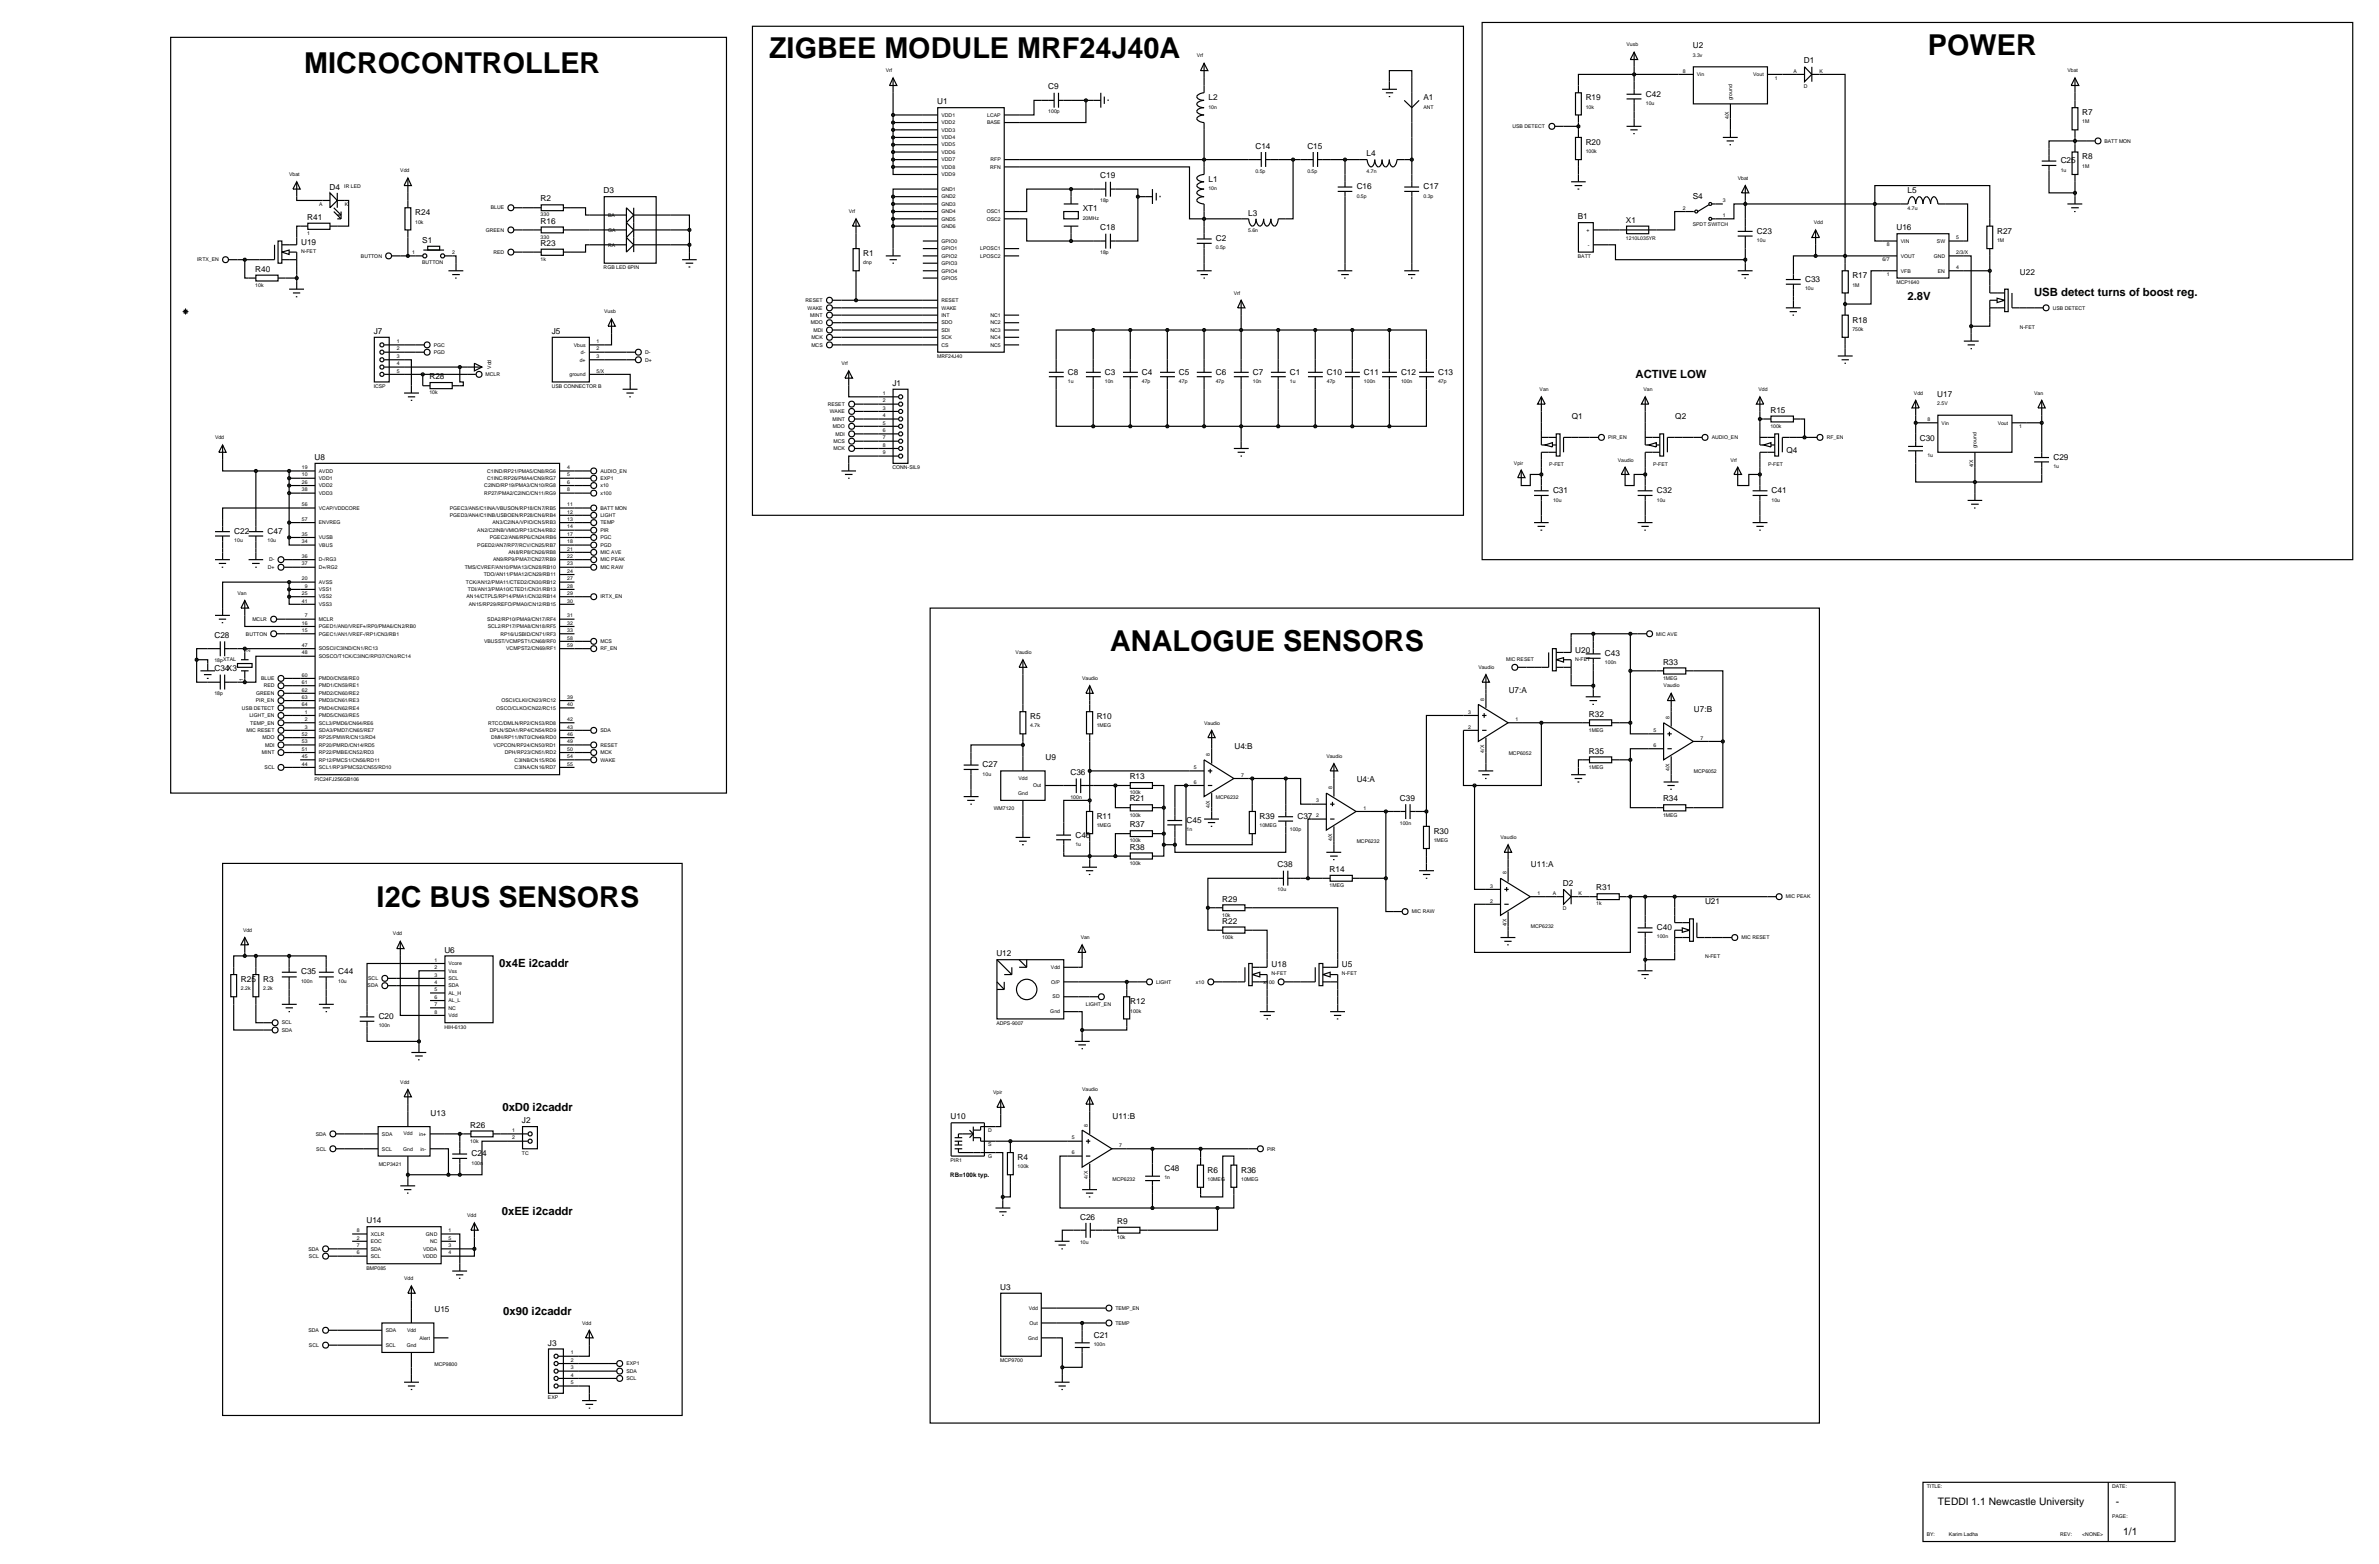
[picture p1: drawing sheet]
<svg xmlns="http://www.w3.org/2000/svg" width="815mm" height="536mm" viewBox="0 0 815 536" stroke-linecap="round" stroke-linejoin="round" font-family="sans-serif">
<defs><g id="words">
<g font-size="9.9">
<text x="263.6" y="20">ZIGBEE MODULE MRF24J40A</text>
<text x="660.8" y="18.7">POWER</text>
<text x="104.3" y="25.1">MICROCONTROLLER</text>
<text x="380.5" y="223.2">ANALOGUE SENSORS</text>
<text x="129.1" y="310.7">I2C BUS SENSORS</text>
</g>
<g font-size="3.9">
<text x="697.2" y="101.6">USB detect turns of boost reg.</text>
<text x="653.8" y="102.9">2.8V</text>
<text x="560.6" y="129.5">ACTIVE LOW</text>
<text x="171.1" y="331.4">0x4E i2caddr</text>
<text x="172.2" y="380.9">0xD0 i2caddr</text>
<text x="172" y="416.5">0xEE i2caddr</text>
<text x="172.5" y="450.8">0x90 i2caddr</text>
</g>
<g font-size="3.5">
<text x="664.2" y="515.8">TEDDI 1.1 Newcastle University</text>
<text x="725.2" y="515.8">-</text>
<text x="727.7" y="525.9">1/1</text>
</g>
<g font-size="2.8">
<text x="580.2" y="16.6">U2</text>
<text x="618.3" y="21.8">D1</text>
<text x="321.2" y="35.8">U1</text>
<text x="359.3" y="30.7">C9</text>
<text x="414.2" y="34.4">L2</text>
<text x="487.9" y="34.4">A1</text>
<text x="543.5" y="34.4">R19</text>
<text x="564.1" y="33.2">C42</text>
<text x="713.7" y="39.5">R7</text>
<text x="430.3" y="51">C14</text>
<text x="448.1" y="51">C15</text>
<text x="468.4" y="53.6">L4</text>
<text x="543.5" y="49.7">R20</text>
<text x="706.3" y="56">C25</text>
<text x="713.7" y="54.7">R8</text>
<text x="112.9" y="65">D4</text>
<text x="377.1" y="61.2">C19</text>
<text x="414.2" y="62.4">L1</text>
<text x="465" y="64.9">C16</text>
<text x="487.9" y="64.9">C17</text>
<text x="185.3" y="69.1">R2</text>
<text x="206.9" y="66.3">D3</text>
<text x="580.2" y="68.3">S4</text>
<text x="653.8" y="66.3">L5</text>
<text x="105.3" y="75.4">R41</text>
<text x="142.3" y="73.8">R24</text>
<text x="185.3" y="76.7">R16</text>
<text x="371.1" y="72.5">XT1</text>
<text x="427.8" y="73.9">L3</text>
<text x="540.8" y="75.2">B1</text>
<text x="557.3" y="76.4">X1</text>
<text x="103.2" y="84">U19</text>
<text x="144.7" y="83.3">S1</text>
<text x="377.1" y="79">C18</text>
<text x="416.7" y="82.7">C2</text>
<text x="602.2" y="80.1">C23</text>
<text x="650" y="79">U16</text>
<text x="684.5" y="80.1">R27</text>
<text x="185.3" y="84.3">R23</text>
<text x="295.9" y="87.8">R1</text>
<text x="87.5" y="93.2">R40</text>
<text x="634.9" y="95.4">R17</text>
<text x="692.3" y="94.2">U22</text>
<text x="618.7" y="96.7">C33</text>
<text x="634.9" y="110.6">R18</text>
<text x="128.1" y="114.5">J7</text>
<text x="189.1" y="114.5">J5</text>
<text x="147.2" y="130">R28</text>
<text x="366" y="128.4">C8</text>
<text x="378.7" y="128.4">C3</text>
<text x="391.4" y="128.4">C4</text>
<text x="404.1" y="128.4">C5</text>
<text x="416.7" y="128.4">C6</text>
<text x="429.4" y="128.4">C7</text>
<text x="442.1" y="128.4">C1</text>
<text x="454.8" y="128.4">C10</text>
<text x="467.5" y="128.4">C11</text>
<text x="480.2" y="128.4">C12</text>
<text x="492.9" y="128.4">C13</text>
<text x="305.9" y="132.3">J1</text>
<text x="664" y="136">U17</text>
<text x="538.7" y="143.8">Q1</text>
<text x="574.2" y="143.8">Q2</text>
<text x="606.8" y="141.5">R15</text>
<text x="612.3" y="155.2">Q4</text>
<text x="658" y="151.3">C30</text>
<text x="107.8" y="157.7">U8</text>
<text x="703.8" y="157.6">C29</text>
<text x="532.3" y="169">C31</text>
<text x="567.9" y="169">C32</text>
<text x="607.2" y="169">C41</text>
<text x="80.3" y="183">C22</text>
<text x="91.7" y="183">C47</text>
<text x="73.5" y="218.7">C28</text>
<text x="539.9" y="223.7">U20</text>
<text x="550.1" y="224.9">C43</text>
<text x="570" y="227.8">R33</text>
<text x="73.5" y="230.1">C34X3</text>
<text x="517.1" y="237.7">U7:A</text>
<text x="544.6" y="245.6">R32</text>
<text x="580.6" y="244.1">U7:B</text>
<text x="353.1" y="246.5">R5</text>
<text x="375.9" y="246.5">R10</text>
<text x="423.1" y="256.8">U4:B</text>
<text x="336.8" y="263">C27</text>
<text x="358.4" y="260.6">U9</text>
<text x="544.6" y="258.3">R35</text>
<text x="366.9" y="265.7">C36</text>
<text x="387.2" y="267.1">R13</text>
<text x="465" y="268.1">U4:A</text>
<text x="387.2" y="274.7">R21</text>
<text x="479.8" y="274.5">C39</text>
<text x="570" y="274.7">R34</text>
<text x="375.9" y="280.7">R11</text>
<text x="406.7" y="282">C45</text>
<text x="431.7" y="280.7">R39</text>
<text x="444.7" y="280.7">C37</text>
<text x="368.6" y="287.1">C46</text>
<text x="387.2" y="283.6">R37</text>
<text x="491.4" y="285.8">R30</text>
<text x="387.2" y="291.2">R38</text>
<text x="437.9" y="297.3">C38</text>
<text x="455.7" y="298.9">R14</text>
<text x="524.7" y="297.3">U11:A</text>
<text x="535.7" y="303.7">D2</text>
<text x="547.1" y="305.2">R31</text>
<text x="418.9" y="309">R29</text>
<text x="584.4" y="310">U21</text>
<text x="418.9" y="316.6">R22</text>
<text x="567.9" y="318.8">C40</text>
<text x="152.3" y="326.5">U6</text>
<text x="341.5" y="327.8">U12</text>
<text x="103.2" y="334">C35</text>
<text x="115.9" y="334">C44</text>
<text x="435.8" y="331.5">U18</text>
<text x="459.9" y="331.5">U5</text>
<text x="82.6" y="336.6">R25</text>
<text x="90.2" y="336.6">R3</text>
<text x="387.4" y="344.2">R12</text>
<text x="129.8" y="349.3">C20</text>
<text x="147.6" y="382.4">U13</text>
<text x="325.8" y="383.7">U10</text>
<text x="381.3" y="383.7">U11:B</text>
<text x="161.2" y="386.5">R26</text>
<text x="178.9" y="385">J2</text>
<text x="161.6" y="396.3">C24</text>
<text x="348.8" y="397.5">R4</text>
<text x="399.1" y="401.4">C48</text>
<text x="413.9" y="401.9">R6</text>
<text x="425.4" y="401.9">R36</text>
<text x="125.6" y="419.2">U14</text>
<text x="370.2" y="418">C26</text>
<text x="382.9" y="419.5">R9</text>
<text x="342.8" y="442.1">U3</text>
<text x="148.9" y="449.7">U15</text>
<text x="187.8" y="461.2">J3</text>
<text x="374.9" y="458.5">C21</text>
</g>
<text font-size="2.1" x="325.7" y="403.2">RB=100k typ.</text>
<g font-size="1.8">
<text x="557.5" y="15.9">Vusb</text>
<text x="410.2" y="19.7">Vrf</text>
<text x="580.2" y="19.5">3.3v</text>
<text x="303.6" y="24.8">Vrf</text>
<text x="576.8" y="24.9">8</text>
<text x="581.6" y="26.1">Vin</text>
<text x="600.9" y="26.1">Vout</text>
<text x="608.3" y="27.3">1</text>
<text x="614.7" y="24.9">A</text>
<text x="618.3" y="30">D</text>
<text x="623.6" y="24.9">K</text>
<text x="708.6" y="24.8">Vbat</text>
<text x="564.1" y="36">10u</text>
<text x="593.7" y="34.4" transform="rotate(-90 593.7 34.4)">ground</text>
<text x="322.7" y="40">VDD1</text>
<text x="338.4" y="40">LCAP</text>
<text x="359.3" y="38.9">100p</text>
<text x="414.2" y="37.2">10n</text>
<text x="487.9" y="37.2">ANT</text>
<text x="543.5" y="37.2">10k</text>
<text x="592.5" y="40.8" transform="rotate(-90 592.5 40.8)">4/X</text>
<text x="322.7" y="42.6">VDD2</text>
<text x="322.7" y="45.1">VDD3</text>
<text x="322.7" y="47.7">VDD4</text>
<text x="338.3" y="42.6">BASE</text>
<text x="518.4" y="43.9">USB DETECT</text>
<text x="713.7" y="42.3">1M</text>
<text x="322.7" y="52.7">VDD6</text>
<text x="322.7" y="50.2">VDD5</text>
<text x="543.5" y="52.5">100k</text>
<text x="721.3" y="48.9">BATT MON</text>
<text x="137.2" y="59.1">Vdd</text>
<text x="322.7" y="57.8">VDD8</text>
<text x="322.7" y="55.3">VDD7</text>
<text x="339.4" y="57.8">RFN</text>
<text x="339.5" y="55.3">RFP</text>
<text x="430.3" y="59.2">0.5p</text>
<text x="448.1" y="59.2">0.5p</text>
<text x="468.4" y="59.2">4.7n</text>
<text x="706.3" y="58.8">1u</text>
<text x="713.7" y="57.6">1M</text>
<text x="99.1" y="60.4">Vbat</text>
<text x="118" y="64.3">IR LED</text>
<text x="322.7" y="65.4">GND1</text>
<text x="322.7" y="60.4">VDD9</text>
<text x="414.2" y="65.2">10n</text>
<text x="595.6" y="61.6">Vbat</text>
<text x="109.4" y="70.5">A</text>
<text x="118.2" y="70.5">K</text>
<text x="168.2" y="71.8">BLUE</text>
<text x="322.7" y="68">GND2</text>
<text x="322.7" y="70.5">GND3</text>
<text x="377.1" y="69.4">18p</text>
<text x="465" y="67.7">0.5p</text>
<text x="487.9" y="67.7">0.3p</text>
<text x="576.8" y="71.9">2</text>
<text x="590.5" y="69.3">3</text>
<text x="653.8" y="71.9">4.7u</text>
<text x="142.3" y="76.6">10k</text>
<text x="185.3" y="74.2">330</text>
<text x="208.4" y="74.3">BA</text>
<text x="290.9" y="73.1">Vrf</text>
<text x="322.7" y="75.6">GND5</text>
<text x="322.7" y="73.1">GND4</text>
<text x="338.2" y="73.1">OSC1</text>
<text x="338.2" y="75.6">OSC2</text>
<text x="371.1" y="75.3">20MHz</text>
<text x="580.2" y="77.5">SPDT SWITCH</text>
<text x="590.5" y="74.4">1</text>
<text x="621.7" y="76.9">Vdd</text>
<text x="105.3" y="80.6">1</text>
<text x="166.5" y="79.4">GREEN</text>
<text x="185.3" y="81.8">330</text>
<text x="208.4" y="79.4">GA</text>
<text x="322.7" y="83.2">GPIO0</text>
<text x="322.7" y="78.1">GND6</text>
<text x="427.8" y="79.6">5.6n</text>
<text x="543.8" y="79.4">+</text>
<text x="557.3" y="82.1">1210L035YR</text>
<text x="602.2" y="83">10u</text>
<text x="651.5" y="83.2">VIN</text>
<text x="663.9" y="83.2">SW</text>
<text x="670.5" y="82">5</text>
<text x="684.5" y="83">1M</text>
<text x="67.6" y="89.6">IRTX_EN</text>
<text x="103.2" y="86.8">N-FET</text>
<text x="123.7" y="88.3">BUTTON</text>
<text x="141.3" y="87.1">1</text>
<text x="155" y="87.1">2</text>
<text x="169.1" y="87">RED</text>
<text x="185.3" y="89.5">1k</text>
<text x="208.4" y="84.5">RA</text>
<text x="322.7" y="85.8">GPIO1</text>
<text x="322.7" y="88.3">GPIO2</text>
<text x="336" y="88.3">LPOSC2</text>
<text x="336" y="85.8">LPOSC1</text>
<text x="377.1" y="87.2">18p</text>
<text x="416.7" y="85.5">0.5p</text>
<text x="540.8" y="88.4">BATT</text>
<text x="544.2" y="84.5">-</text>
<text x="645.2" y="89.5">6/7</text>
<text x="646.7" y="84.4">8</text>
<text x="651.5" y="88.3">VOUT</text>
<text x="662.8" y="88.3">GND</text>
<text x="670.5" y="87.1">2/3/X</text>
<text x="144.7" y="90.5">BUTTON</text>
<text x="206.9" y="92.3">RGB LED 6PIN</text>
<text x="295.9" y="90.6">dnp</text>
<text x="322.7" y="93.4">GPIO4</text>
<text x="322.7" y="95.9">GPIO5</text>
<text x="322.7" y="90.8">GPIO3</text>
<text x="646.7" y="94.6">1</text>
<text x="651.5" y="93.4">VFB</text>
<text x="664.2" y="93.4">EN</text>
<text x="670.5" y="92.2">4</text>
<text x="87.5" y="98.3">10k</text>
<text x="422.9" y="101">Vrf</text>
<text x="618.7" y="99.5">10u</text>
<text x="634.9" y="98.2">1M</text>
<text x="650" y="97.3">MCP1640</text>
<text x="207.1" y="107.4">Vusb</text>
<text x="276.1" y="103.5">RESET</text>
<text x="276.8" y="106.1">WAKE</text>
<text x="322.7" y="103.5">RESET</text>
<text x="322.7" y="106.1">WAKE</text>
<text x="703.6" y="106.1">USB DETECT</text>
<text x="277.7" y="108.6">MINT</text>
<text x="277.9" y="111.2">MDO</text>
<text x="278.8" y="113.7">MDI</text>
<text x="322.7" y="108.6">INT</text>
<text x="322.7" y="111.2">SDO</text>
<text x="322.7" y="113.7">SDI</text>
<text x="339.5" y="113.7">NC3</text>
<text x="339.5" y="111.2">NC2</text>
<text x="339.5" y="108.6">NC1</text>
<text x="634.9" y="113.4">750k</text>
<text x="692.3" y="112.6">N-FET</text>
<text x="136" y="117.6">1</text>
<text x="148.7" y="118.8">PGC</text>
<text x="196.7" y="118.8">Vbus</text>
<text x="204.5" y="117.6">1</text>
<text x="278.1" y="116.2">MCK</text>
<text x="278.1" y="118.8">MCS</text>
<text x="322.7" y="116.2">SCK</text>
<text x="322.7" y="118.8">CS</text>
<text x="339.5" y="118.8">NC5</text>
<text x="339.5" y="116.2">NC4</text>
<text x="136" y="120.1">2</text>
<text x="136" y="122.7">3</text>
<text x="136" y="125.2">4</text>
<text x="148.7" y="121.3">PGD</text>
<text x="198.7" y="123.9">d+</text>
<text x="199.1" y="121.3">d-</text>
<text x="204.5" y="120.1">2</text>
<text x="204.5" y="122.7">3</text>
<text x="221.1" y="121.3">D-</text>
<text x="221.1" y="123.9">D+</text>
<text x="288.4" y="125.1">Vrf</text>
<text x="321.2" y="122.7">MRF24J40</text>
<text x="136" y="127.7">5</text>
<text x="166.4" y="128.9">MCLR</text>
<text x="168.3" y="126.4" transform="rotate(-90 168.3 126.4)">Vdd</text>
<text x="195.2" y="128.9">ground</text>
<text x="204.5" y="127.7">5/X</text>
<text x="366" y="131.2">1u</text>
<text x="378.7" y="131.2">10n</text>
<text x="391.4" y="131.2">47p</text>
<text x="404.1" y="131.2">47p</text>
<text x="416.7" y="131.2">47p</text>
<text x="429.4" y="131.2">10n</text>
<text x="442.1" y="131.2">1u</text>
<text x="454.8" y="131.2">47p</text>
<text x="467.5" y="131.2">100n</text>
<text x="480.2" y="131.2">100n</text>
<text x="492.9" y="131.2">47p</text>
<text x="128.1" y="132.9">ICSP</text>
<text x="147.2" y="135.2">10k</text>
<text x="189.1" y="132.9">USB CONNECTOR B</text>
<text x="302.6" y="135.4">1</text>
<text x="302.6" y="137.9">2</text>
<text x="527.7" y="134">Van</text>
<text x="563.3" y="134">Van</text>
<text x="602.7" y="134">Vdd</text>
<text x="656" y="135.3">Vdd</text>
<text x="697.2" y="135.3">Van</text>
<text x="283.7" y="139.1">RESET</text>
<text x="284.4" y="141.6">WAKE</text>
<text x="302.6" y="140.4">3</text>
<text x="302.6" y="143">4</text>
<text x="664" y="138.8">2.5V</text>
<text x="285.3" y="144.2">MINT</text>
<text x="285.5" y="146.7">MDO</text>
<text x="286.4" y="149.3">MDI</text>
<text x="302.6" y="145.5">5</text>
<text x="302.6" y="148.1">6</text>
<text x="606.8" y="146.6">100k</text>
<text x="660.7" y="144.3">8</text>
<text x="665.5" y="145.5">Vin</text>
<text x="684.7" y="145.5">Vout</text>
<text x="692.1" y="146.7">1</text>
<text x="73.7" y="150.5">Vdd</text>
<text x="285.7" y="154.3">MCK</text>
<text x="285.7" y="151.8">MCS</text>
<text x="302.6" y="150.6">7</text>
<text x="302.6" y="153.1">8</text>
<text x="302.6" y="155.7">9</text>
<text x="551.2" y="150.5">PIR_EN</text>
<text x="586.7" y="150.5">AUDIO_EN</text>
<text x="626.1" y="150.5">RF_EN</text>
<text x="677.5" y="153.7" transform="rotate(-90 677.5 153.7)">ground</text>
<text x="103.5" y="160.8">19</text>
<text x="109.3" y="162">AVDD</text>
<text x="167" y="162">C1IND/RP21/PMA5/CN8/RG6</text>
<text x="194.4" y="160.8">4</text>
<text x="205.8" y="162">AUDIO_EN</text>
<text x="305.9" y="160.8">CONN-SIL9</text>
<text x="518.9" y="159.2">Vpir</text>
<text x="531" y="159.6">P-FET</text>
<text x="554.5" y="158.2">Vaudio</text>
<text x="566.6" y="159.6">P-FET</text>
<text x="593.1" y="158.2">Vrf</text>
<text x="606" y="159.6">P-FET</text>
<text x="660.6" y="156.6">1u</text>
<text x="676.3" y="160.2" transform="rotate(-90 676.3 160.2)">4/X</text>
<text x="703.8" y="160.4">1u</text>
<text x="103.5" y="163.3">10</text>
<text x="103.5" y="165.8">26</text>
<text x="109.3" y="164.5">VDD1</text>
<text x="109.3" y="167">VDD2</text>
<text x="166" y="167">C2IND/RP19/PMA3/CN10/RG8</text>
<text x="167" y="164.5">C1INC/RP26/PMA4/CN9/RG7</text>
<text x="194.4" y="163.3">5</text>
<text x="194.4" y="165.8">6</text>
<text x="205.8" y="167">x10</text>
<text x="205.8" y="164.5">EXP1</text>
<text x="103.5" y="168.4">38</text>
<text x="103.5" y="173.5">56</text>
<text x="109.3" y="169.6">VDD3</text>
<text x="166" y="169.6">RP27/PMA2/C2INC/CN11/RG9</text>
<text x="194.4" y="168.4">8</text>
<text x="194.4" y="173.5">11</text>
<text x="205.8" y="169.6">x100</text>
<text x="532.3" y="171.9">10u</text>
<text x="567.9" y="171.9">10u</text>
<text x="607.2" y="171.9">10u</text>
<text x="103.5" y="178.5">57</text>
<text x="109.3" y="174.7">VCAP/VDDCORE</text>
<text x="109.3" y="179.7">ENVREG</text>
<text x="154.2" y="174.7">PGEC3/AN5/C1INA/VBUSON/RP18/CN7/RB5</text>
<text x="154.2" y="177.2">PGED3/AN4/C1INB/USBOEN/RP28/CN6/RB4</text>
<text x="168.8" y="179.7">AN3/C2INA/VPIO/CN5/RB3</text>
<text x="194.4" y="176">12</text>
<text x="194.4" y="178.5">13</text>
<text x="205.8" y="174.7">BATT MON</text>
<text x="205.8" y="177.2">LIGHT</text>
<text x="205.8" y="179.7">TEMP</text>
<text x="80.3" y="185.8">10u</text>
<text x="91.7" y="185.8">10u</text>
<text x="103.5" y="183.6">35</text>
<text x="109.3" y="184.8">VUSB</text>
<text x="163.6" y="182.3">AN2/C2INB/VMIO/RP13/CN4/RB2</text>
<text x="167.9" y="184.8">PGEC2/AN6/RP6/CN24/RB6</text>
<text x="194.4" y="181.1">14</text>
<text x="194.4" y="183.6">17</text>
<text x="205.8" y="184.8">PGC</text>
<text x="205.8" y="182.3">PIR</text>
<text x="103.5" y="186.2">34</text>
<text x="103.5" y="191.2">36</text>
<text x="109.3" y="187.4">VBUS</text>
<text x="163.6" y="187.4">PGED2/AN7/RP7/RCV/CN25/RB7</text>
<text x="174.3" y="189.9">AN8/RP8/CN26/RB8</text>
<text x="194.4" y="186.2">18</text>
<text x="194.4" y="188.7">21</text>
<text x="194.4" y="191.2">22</text>
<text x="205.8" y="187.4">PGD</text>
<text x="205.8" y="189.9">MIC AVE</text>
<text x="91.8" y="195">D+</text>
<text x="92.2" y="192.4">D-</text>
<text x="103.5" y="193.8">37</text>
<text x="109.3" y="192.4">D-/RG3</text>
<text x="109.3" y="195">D+/RG2</text>
<text x="159.3" y="195">TMS/CVREF/AN10/PMA13/CN28/RB10</text>
<text x="165.8" y="197.5">TDO/AN11/PMA12/CN29/RB11</text>
<text x="169" y="192.4">AN9/RP9/PMA7/CN27/RB9</text>
<text x="194.4" y="193.8">23</text>
<text x="194.4" y="196.3">24</text>
<text x="205.8" y="192.4">MIC PEAK</text>
<text x="205.8" y="195">MIC RAW</text>
<text x="81.4" y="203.9">Van</text>
<text x="103.5" y="198.9">20</text>
<text x="103.5" y="203.9">25</text>
<text x="104.5" y="201.4">9</text>
<text x="109.3" y="202.6">VSS1</text>
<text x="109.3" y="200.1">AVSS</text>
<text x="159.7" y="200.1">TCK/AN12/PMA11/CTED2/CN30/RB12</text>
<text x="160.4" y="202.6">TDI/AN13/PMA10/CTED1/CN31/RB13</text>
<text x="194.4" y="198.9">27</text>
<text x="194.4" y="201.4">28</text>
<text x="194.4" y="203.9">29</text>
<text x="103.5" y="206.5">41</text>
<text x="109.3" y="205.1">VSS2</text>
<text x="109.3" y="207.7">VSS3</text>
<text x="159.9" y="205.1">AN14/CTPLS/RP14/PMA1/CN32/RB14</text>
<text x="160.7" y="207.7">AN15/RP29/REFO/PMA0/CN12/RB15</text>
<text x="194.4" y="206.5">30</text>
<text x="205.8" y="205.1">IRTX_EN</text>
<text x="86.5" y="212.8">MCLR</text>
<text x="103.5" y="214.1">16</text>
<text x="104.5" y="211.6">7</text>
<text x="109.3" y="212.8">MCLR</text>
<text x="109.3" y="215.3">PGED1/AN0/VREF+/RP0/PMA6/CN2/RB0</text>
<text x="167" y="212.8">SDA2/RP10/PMA9/CN17/RF4</text>
<text x="167.2" y="215.3">SCL2/RP17/PMA8/CN18/RF5</text>
<text x="194.4" y="211.6">31</text>
<text x="194.4" y="214.1">32</text>
<text x="84.3" y="217.8">BUTTON</text>
<text x="103.5" y="216.6">15</text>
<text x="103.5" y="221.7">47</text>
<text x="109.3" y="217.8">PGEC1/AN1/VREF-/RP1/CN3/RB1</text>
<text x="165.9" y="220.4">VBUSST/VCMPST1/CN68/RF0</text>
<text x="171.5" y="217.8">RP16/USBID/CN71/RF3</text>
<text x="194.4" y="216.6">33</text>
<text x="194.4" y="219.2">58</text>
<text x="194.4" y="221.7">59</text>
<text x="205.8" y="220.4">MCS</text>
<text x="567.7" y="217.8">MIC AVE</text>
<text x="73.5" y="226.9">18pXTAL</text>
<text x="85.7" y="223.6" transform="rotate(-90 85.7 223.6)">2</text>
<text x="103.5" y="224.3">48</text>
<text x="109.3" y="222.9">SOSCI/C3IND/CN1/RC13</text>
<text x="109.3" y="225.5">SOSCO/T1CK/C3INC/RPI37/CN0/RC14</text>
<text x="173.5" y="222.9">VCMPST2/CN69/RF1</text>
<text x="205.8" y="222.9">RF_EN</text>
<text x="348.1" y="224.2">Vaudio</text>
<text x="516.2" y="226.7">MIC RESET</text>
<text x="539.9" y="226.5">N-FET</text>
<text x="550.1" y="227.7">100n</text>
<text x="83.3" y="233.5" transform="rotate(-90 83.3 233.5)">1</text>
<text x="89.5" y="233.1">BLUE</text>
<text x="103.5" y="231.9">60</text>
<text x="109.3" y="233.1">PMD0/CN58/RE0</text>
<text x="370.9" y="233.1">Vaudio</text>
<text x="506.7" y="229.3">Vaudio</text>
<text x="570" y="233">1MEG</text>
<text x="73.5" y="238.3">18p</text>
<text x="87.8" y="238.2">GREEN</text>
<text x="90.4" y="235.6">RED</text>
<text x="103.5" y="234.4">61</text>
<text x="103.5" y="237">62</text>
<text x="103.5" y="239.5">63</text>
<text x="109.3" y="235.6">PMD1/CN59/RE1</text>
<text x="109.3" y="238.2">PMD2/CN60/RE2</text>
<text x="194.4" y="239.5">39</text>
<text x="570.2" y="235.6">Vaudio</text>
<text x="82.9" y="243.2">USB DETECT</text>
<text x="85.5" y="245.8">LIGHT_EN</text>
<text x="87.7" y="240.7">PIR_EN</text>
<text x="103.5" y="242">64</text>
<text x="104.5" y="244.6">1</text>
<text x="109.3" y="245.8">PMD5/CN63/RE5</text>
<text x="109.3" y="240.7">PMD3/CN61/RE3</text>
<text x="109.3" y="243.2">PMD4/CN62/RE4</text>
<text x="170.1" y="243.2">OSCO/CLKO/CN22/RC15</text>
<text x="171.9" y="240.7">OSCI/CLKI/CN23/RC12</text>
<text x="194.4" y="242">40</text>
<text x="503.2" y="244.6">3</text>
<text x="508.7" y="240.1" transform="rotate(-90 508.7 240.1)">8</text>
<text x="84.5" y="250.9">MIC RESET</text>
<text x="85.8" y="248.3">TEMP_EN</text>
<text x="104.5" y="247.1">2</text>
<text x="104.5" y="249.7">3</text>
<text x="109.3" y="248.3">SCL3/PMD6/CN64/RE6</text>
<text x="109.3" y="250.9">SDA3/PMD7/CN65/RE7</text>
<text x="167.3" y="248.3">RTCC/DMLN/RP2/CN53/RD8</text>
<text x="167.9" y="250.9">DPLN/SDA1/RP4/CN54/RD9</text>
<text x="194.4" y="247.1">42</text>
<text x="194.4" y="249.7">43</text>
<text x="205.8" y="250.9">SDA</text>
<text x="353.1" y="249.3">4.7k</text>
<text x="375.9" y="249.3">1MEG</text>
<text x="412.7" y="248.3">Vaudio</text>
<text x="503.2" y="249.7">2</text>
<text x="519.4" y="247.1">1</text>
<text x="544.6" y="250.7">1MEG</text>
<text x="566.7" y="250.9">5</text>
<text x="572.2" y="246.5" transform="rotate(-90 572.2 246.5)">8</text>
<text x="90" y="253.4">MDO</text>
<text x="90.9" y="255.9">MDI</text>
<text x="103.5" y="257.3">51</text>
<text x="103.5" y="252.2">52</text>
<text x="103.5" y="254.7">53</text>
<text x="109.3" y="253.4">RP25/PMWR/CN13/RD4</text>
<text x="109.3" y="255.9">RP20/PMRD/CN14/RD5</text>
<text x="168.4" y="253.4">DMH/RP11/INT0/CN49/RD0</text>
<text x="169.1" y="255.9">VCPCON/RP24/CN50/RD1</text>
<text x="194.4" y="252.2">46</text>
<text x="194.4" y="254.7">49</text>
<text x="194.4" y="257.3">50</text>
<text x="205.8" y="255.9">RESET</text>
<text x="508.7" y="257.9" transform="rotate(-90 508.7 257.9)">4/X</text>
<text x="566.7" y="256">6</text>
<text x="582.9" y="253.5">7</text>
<text x="89.8" y="258.5">MINT</text>
<text x="90.7" y="263.6">SCL</text>
<text x="103.5" y="262.4">44</text>
<text x="103.5" y="259.8">45</text>
<text x="109.3" y="263.6">SCL1/RP3/PMCS2/CN55/RD10</text>
<text x="109.3" y="261">RP12/PMCS1/CN56/RD11</text>
<text x="109.3" y="258.5">RP22/PMBE/CN52/RD3</text>
<text x="173" y="258.5">DPH/RP23/CN51/RD2</text>
<text x="176.4" y="261">C3INB/CN15/RD6</text>
<text x="176.4" y="263.6">C3INA/CN16/RD7</text>
<text x="194.4" y="259.8">54</text>
<text x="194.4" y="262.4">55</text>
<text x="205.8" y="261">WAKE</text>
<text x="205.8" y="258.5">MCK</text>
<text x="409.2" y="263.6">5</text>
<text x="414.7" y="259.2" transform="rotate(-90 414.7 259.2)">8</text>
<text x="454.6" y="259.8">Vaudio</text>
<text x="517.1" y="258.6">MCP6052</text>
<text x="544.6" y="263.4">1MEG</text>
<text x="107.8" y="267.5">PIC24FJ256GB106</text>
<text x="336.8" y="265.8">10u</text>
<text x="349.1" y="267.3">Vdd</text>
<text x="354.1" y="269.8">Out</text>
<text x="409.2" y="268.6">6</text>
<text x="425.4" y="266.2">7</text>
<text x="572.2" y="264.3" transform="rotate(-90 572.2 264.3)">4/X</text>
<text x="580.6" y="265">MCP6052</text>
<text x="349" y="272.4">Gnd</text>
<text x="366.9" y="273.8">100n</text>
<text x="387.2" y="272.2">100k</text>
<text x="416.7" y="273.8">MCP6232</text>
<text x="451.1" y="275">3</text>
<text x="456.6" y="270.5" transform="rotate(-90 456.6 270.5)">8</text>
<text x="340.6" y="277.6">WM7120</text>
<text x="387.2" y="279.9">100k</text>
<text x="414.7" y="276.9" transform="rotate(-90 414.7 276.9)">4/X</text>
<text x="451.1" y="280.1">2</text>
<text x="467.3" y="277.5">1</text>
<text x="570" y="279.9">1MEG</text>
<text x="375.9" y="283.5">1MEG</text>
<text x="406.7" y="284.8">1n</text>
<text x="431.7" y="283.5">10MEG</text>
<text x="442.1" y="284.8">100p</text>
<text x="479.8" y="282.7">100n</text>
<text x="514.3" y="287.6">Vaudio</text>
<text x="368.6" y="289.9">1u</text>
<text x="387.2" y="288.7">100k</text>
<text x="456.6" y="288.3" transform="rotate(-90 456.6 288.3)">4/X</text>
<text x="465" y="289">MCP6232</text>
<text x="491.4" y="288.6">1MEG</text>
<text x="387.2" y="296.4">100k</text>
<text x="516.3" y="299.7" transform="rotate(-90 516.3 299.7)">8</text>
<text x="437.9" y="305.5">10u</text>
<text x="455.7" y="304">1MEG</text>
<text x="510.8" y="304.2">3</text>
<text x="510.8" y="309.3">2</text>
<text x="527" y="306.7">1</text>
<text x="532.2" y="306.7">A</text>
<text x="535.7" y="311.9">D</text>
<text x="541" y="306.7">K</text>
<text x="547.1" y="310.3">1k</text>
<text x="612.1" y="307.9">MIC PEAK</text>
<text x="418.9" y="314.1">10k</text>
<text x="483.9" y="313">MIC RAW</text>
<text x="516.3" y="317.5" transform="rotate(-90 516.3 317.5)">4/X</text>
<text x="83.3" y="319.4">Vdd</text>
<text x="134.7" y="320.6">Vdd</text>
<text x="370.4" y="321.9">Van</text>
<text x="418.9" y="321.8">100k</text>
<text x="524.7" y="318.2">MCP6232</text>
<text x="567.9" y="321.6">100n</text>
<text x="596.9" y="321.9">MIC RESET</text>
<text x="148.9" y="329.6">1</text>
<text x="584.4" y="328.4">N-FET</text>
<text x="126.2" y="335.9">SCL</text>
<text x="148.9" y="332.1">2</text>
<text x="148.9" y="334.7">3</text>
<text x="153.7" y="330.8">Vcore</text>
<text x="153.7" y="333.3">Vss</text>
<text x="153.7" y="335.9">SCL</text>
<text x="360.2" y="332.1">Vdd</text>
<text x="435.8" y="334.3">N-FET</text>
<text x="459.9" y="334.3">N-FET</text>
<text x="82.6" y="339.4">2.2k</text>
<text x="90.2" y="339.4">2.2k</text>
<text x="103.2" y="336.9">100n</text>
<text x="115.9" y="336.9">10u</text>
<text x="126" y="338.4">SDA</text>
<text x="148.9" y="337.2">4</text>
<text x="148.9" y="339.7">5</text>
<text x="153.7" y="338.4">SDA</text>
<text x="153.7" y="340.9">AL_H</text>
<text x="360.3" y="337.1">O/P</text>
<text x="396.3" y="337.1">LIGHT</text>
<text x="409.9" y="337.1">x10</text>
<text x="433.1" y="337.1">x100</text>
<text x="148.9" y="342.3">6</text>
<text x="148.9" y="344.8">7</text>
<text x="148.9" y="347.4">8</text>
<text x="153.7" y="343.5">AL_L</text>
<text x="153.7" y="346">NC</text>
<text x="360" y="347.3">Gnd</text>
<text x="360.8" y="342.2">SD</text>
<text x="372.2" y="344.8">LIGHT_EN</text>
<text x="387.4" y="347">100k</text>
<text x="96.6" y="353.6">SDA</text>
<text x="96.6" y="351.1">SCL</text>
<text x="129.8" y="352.1">100n</text>
<text x="152.3" y="352.5">HIH-6130</text>
<text x="153.7" y="348.6">Vdd</text>
<text x="341.5" y="351.2">ADPS-9007</text>
<text x="137.2" y="371.4">Vdd</text>
<text x="340.4" y="375">Vpir</text>
<text x="370.9" y="374">Vaudio</text>
<text x="108.2" y="389.2">SDA</text>
<text x="130.9" y="389.2">SDA</text>
<text x="138.3" y="389.1">Vdd</text>
<text x="143.7" y="389.2">in+</text>
<text x="175.6" y="388">1</text>
<text x="338.7" y="387.9">D</text>
<text x="372.9" y="386.1" transform="rotate(-90 372.9 386.1)">8</text>
<text x="108.4" y="394.3">SCL</text>
<text x="130.9" y="394.3">SCL</text>
<text x="138.2" y="394.4">Gnd</text>
<text x="144.1" y="394.3">in-</text>
<text x="161.2" y="391.6">10k</text>
<text x="175.6" y="390.5">2</text>
<text x="178.9" y="395.7">TC</text>
<text x="338.7" y="392.9">S</text>
<text x="367.4" y="390.5">5</text>
<text x="367.4" y="395.6">6</text>
<text x="383.6" y="393.1">7</text>
<text x="434.3" y="394.3">PIR</text>
<text x="129.8" y="399.5">MCP3421</text>
<text x="161.6" y="399.1">100n</text>
<text x="325.8" y="398.2">PIR1</text>
<text x="338.7" y="396.8">G</text>
<text x="348.8" y="400.4">100k</text>
<text x="372.9" y="403.9" transform="rotate(-90 372.9 403.9)">4/X</text>
<text x="381.3" y="404.6">MCP6232</text>
<text x="399.1" y="404.2">1n</text>
<text x="413.9" y="404.7">10MEG</text>
<text x="425.4" y="404.7">10MEG</text>
<text x="160.1" y="417.1">Vdd</text>
<text x="122.3" y="424.8">2</text>
<text x="122.3" y="422.3">8</text>
<text x="127.1" y="426">EOC</text>
<text x="127.1" y="423.5">XCLR</text>
<text x="146" y="423.5">GND</text>
<text x="147.4" y="426">NC</text>
<text x="153.7" y="422.3">1</text>
<text x="153.7" y="424.8">5</text>
<text x="382.9" y="424.6">10k</text>
<text x="105.7" y="428.6">SDA</text>
<text x="105.9" y="431.1">SCL</text>
<text x="122.3" y="429.9">6</text>
<text x="122.3" y="427.4">7</text>
<text x="127.1" y="431.1">SCL</text>
<text x="127.1" y="428.6">SDA</text>
<text x="144.9" y="431.1">VDDD</text>
<text x="145" y="428.6">VDDA</text>
<text x="153.7" y="427.4">3</text>
<text x="153.7" y="429.9">4</text>
<text x="370.2" y="426.2">10u</text>
<text x="125.6" y="435.1">BMP085</text>
<text x="138.5" y="438.7">Vdd</text>
<text x="352.6" y="448.9">Vdd</text>
<text x="382.3" y="448.9">TEMP_EN</text>
<text x="199.5" y="454">Vdd</text>
<text x="352.9" y="454">Out</text>
<text x="382.3" y="454">TEMP</text>
<text x="105.7" y="456.5">SDA</text>
<text x="105.9" y="461.6">SCL</text>
<text x="132.2" y="456.5">SDA</text>
<text x="132.2" y="461.6">SCL</text>
<text x="139.4" y="461.7">Gnd</text>
<text x="139.5" y="456.4">Vdd</text>
<text x="143.8" y="459.1">Alert</text>
<text x="352.4" y="459.1">Gnd</text>
<text x="374.9" y="461.3">100n</text>
<text x="195.7" y="464.2">1</text>
<text x="195.7" y="466.7">2</text>
<text x="214.7" y="467.9">EXP1</text>
<text x="342.8" y="466.8">MCP9700</text>
<text x="148.9" y="468.1">MCP9800</text>
<text x="195.7" y="469.3">3</text>
<text x="195.7" y="471.8">4</text>
<text x="214.7" y="470.5">SDA</text>
<text x="214.7" y="473">SCL</text>
<text x="187.8" y="479.5">EXP</text>
<text x="195.7" y="474.4">5</text>
<text x="660.4" y="509.9">TITLE:</text>
<text x="723.9" y="509.9">DATE:</text>
<text x="723.9" y="520.1">PAGE:</text>
<text x="660.4" y="526.4">BY:</text>
<text x="668" y="526.4">Karim Ladha</text>
<text x="706.1" y="526.4">REV:</text>
<text x="713.7" y="526.4">&lt;NONE&gt;</text>
</g>
</g></defs>
<g fill="none" stroke="#000" stroke-width=".4">
<path d="M306.1 26.7l1.3 2.6h-2.5zM306.1 26.7v30.5M306.1 39.4h15.3M321.4 36.9h22.8v83.8h-22.8zM356.9 34.4h-2.5v5h-10.2M367.1 34.4h7.6M372.2 34.4v7.6h-28M412.7 26.7v2.6M483.9 26.7v-2.5h-7.7v3.8M560.1 22.9v5.1M560.1 38.2v2.5M575.3 25.5h-34.3v3.8"/>
<path d="M610.9 25.5h5M623.6 25.5h8.8v64.7M711.2 31.8v2.6M306.1 57.2v2.6h15.3M306.1 57.2h15.3M306.1 54.7h15.3M306.1 52.1h15.3M306.1 49.6h15.3M306.1 47.1h15.3M306.1 44.5h15.3M306.1 42h15.3M344.2 57.2h63.5v17.8h17.7"/>
<path d="M344.2 54.7h83.8M412.7 44.5v12.7M438.1 54.7h7.7M443.2 54.7v20.3h-2.5M455.9 54.7h10.2M461 54.7v5.1M481.3 54.7h2.6M483.9 47.1v12.7M535.9 43.3h5.1M541 42v2.5M541 57.2v2.6M593.1 40.7v3.8"/>
<path d="M711.2 47.1v2.5M715 48.3h-12.7v2.6M101.7 67.4v1.3h8.9M102.9 77.5h-1.2v1.3M118.2 68.7h1.3v8.8h-3.9M139.8 66.1v2.6M179.1 78.8h3.9M179.1 71.2h3.9M195.7 71.2h5v2.5h1.3M195.7 78.8h6.3M229.9 73.7h6.4v5.1M229.9 78.8h6.4"/>
<path d="M236.3 78.8v7.6M306.1 67.4v20.3M306.1 77.5h15.3M306.1 75h15.3M306.1 72.5h15.3M306.1 69.9h15.3M306.1 67.4h15.3M321.4 64.8h-15.3v2.6M344.2 75h7.7v7.6h15.2M367.1 64.8h-15.2v7.7h-7.7M367.1 64.8v2.6M367.1 64.8h7.6"/>
<path d="M384.9 64.8h5.1v2.6M390 67.4v15.2h-5.1M390 67.4h2.5M412.7 72.5v5M461 69.9v20.3M483.9 69.9v20.3M551.2 78.8h3.8M577.8 72.5h-3.8v6.3h-6.3M598.2 68.7v6.3M651.5 69.9h-57.2v5.1h-3.8M666.7 69.9h7.7v12.7h-1.3M682 75v-11.4h-39.4v19h2.5"/>
<path d="M702.3 61v5.1h8.9M711.2 62.3v5.1M81.4 89h7.6M83.9 89v6.3h1.3M97.9 95.3h3.8M101.7 94.1v2.5M137.2 87.7h5.1M139.8 81.4v6.3M155 87.7h1.3v2.5M179.1 86.4h3.9M202 83.9h-1.3v2.5h-5M229.9 83.9h6.4"/>
<path d="M293.4 80.1v2.5M293.4 95.3v7.6M303.6 87.7h5.1M304.9 89h2.5M305.9 90.2h.5M316.3 82.6h5.1M316.3 87.7h5.1M316.3 95.3h5.1M316.3 92.8h5.1M316.3 85.2h5.1M316.3 90.2h5.1M344.2 87.7h5.1"/>
<path d="M344.2 85.2h5.1M367.1 82.6h7.6M367.1 80.1v2.5M412.7 87.7v2.5M551.2 83.9h2.5v5.1h44.5M598.2 85.2v5M622.3 87.7h-7.6v3.8M622.3 87.7h22.8M622.3 83.9v3.8M645.1 92.8h-3.8v11.4h-8.9M673.1 87.7h2.5v24.1M673.1 92.8h8.9"/>
<path d="M682 87.7v7.6M138.5 118.2h3.8M209.6 114.4v3.8h-2.5M288.4 105.5h33M288.4 108h33M288.4 110.6h33M288.4 113.1h33M288.4 115.6h33M288.4 118.2h33M288.4 102.9h33M344.2 108h5.1M344.2 110.6h5.1"/>
<path d="M344.2 113.1h5.1M344.2 115.6h5.1M344.2 118.2h5.1M374.7 113.1h-12.7v10.2M374.7 113.1h101.5M374.7 113.1v10.2M387.4 113.1v10.2M400.1 113.1v10.2M412.7 113.1v10.2M425.4 108v15.3M438.1 113.1v10.2M450.8 113.1v10.2"/>
<path d="M463.5 113.1v10.2M476.2 113.1h12.7v10.2M476.2 113.1v10.2M614.7 101.7v1.2M632.4 102.9v2.6M632.4 118.2v1.3M675.6 111.8v2.6M682 110.6v1.2h-6.4M694.7 105.5h2.5M138.5 123.3h2.5v8.9M138.5 120.7h3.8M138.5 125.8h21.6"/>
<path d="M138.5 128.3h21.6M144.9 128.3v3.9M157.6 125.8v5.1h1.2v1.3h-1.2M207.1 128.3h8.9v2.6M207.1 120.7h7.6M207.1 123.3h7.6M290.9 132.2v3.8h10.2M296 138.5h5.1M362 133.4v12.7h12.7M374.7 133.4v12.7M387.4 133.4v12.7M400.1 133.4v12.7"/>
<path d="M412.7 133.4v12.7M425.4 133.4v17.8M438.1 133.4v12.7M450.8 133.4v12.7M463.5 133.4v12.7M476.2 133.4v12.7M488.9 133.4v12.7h-12.7M76.3 157.6v3.8h11.4M296 146.1h5.1M296 141h5.1M296 143.6h5.1M296 148.7h5.1"/>
<path d="M296 153.7h5.1M296 151.2h5.1M301.1 156.3h-10.2v2.5M374.7 146.1h101.5M528.3 141v3.9M541 149.9h3.8M563.9 141v3.9M576.6 149.9h3.8M603.2 143.6h1.3M603.2 141v3.9M615.9 149.9h3.8M617.2 143.6h1.3v6.3"/>
<path d="M656.6 158.8v6.4h43.2v-2.6M656.6 144.9h2.5M656.6 142.3v6.4M694.7 144.9h5.1M699.8 142.3v10.2M87.7 161.4h15.2M87.7 161.4v16.5M99.1 166.4h3.8M99.1 161.4v22.8M99.1 163.9h3.8M99.1 169h3.8M99.1 179.1h3.8"/>
<path d="M102.9 174.1h-26.6v3.8M196.9 161.4h2.6M196.9 166.4h2.6M196.9 163.9h2.6M196.9 169h2.6M196.9 179.1h2.6M196.9 174.1h2.6M196.9 176.6h2.6M528.3 162.6h-3.8v3.8h-3.1v-.2M528.3 160.1v3.8M528.3 174.1v2.5M563.9 162.6h-3.8v3.8h-3.1v-1.2"/>
<path d="M563.9 160.1v3.8M563.9 174.1v2.5M603.2 162.6h-3.8v3.8h-3.8v-1.2M603.2 160.1v3.8M603.2 174.1v2.5M676.9 160.1v8.9M76.3 188v1.3M87.7 188v1.3M99.1 184.2v2.6h3.8M99.1 199.5h-22.8v8.9M99.1 199.5v5M99.1 184.2h3.8"/>
<path d="M99.1 199.5h3.8M100.4 191.8h2.5M100.4 194.4h2.5M196.9 184.2h2.6M196.9 191.8h2.6M196.9 194.4h2.6M196.9 186.8h2.6M196.9 181.7h2.6M196.9 189.3h2.6M83.9 210.9v3.8h19M97.9 212.2h5M97.9 217.2h5"/>
<path d="M99.1 204.5v2.6h3.8M99.1 202h3.8M99.1 204.5h3.8M196.9 204.5h2.6M196.9 219.8h2.6M546.1 217.2h-7.6v1.3M546.1 217.2h15.2M546.1 217.2v2.6M558.8 217.2v30.5M67.4 226.1h3.8v1.3M67.4 226.1v7.7h3.8M71.2 222.3h-3.8v3.8"/>
<path d="M81.4 233.8h2.5M81.4 222.3h21.5M83.9 222.3v1.3M83.9 232.5v1.3M100.4 232.5h2.5M100.4 237.6h2.5M100.4 235h2.5M102.9 224.9h-15.2v8.9h-3.8M196.9 222.3h2.6M350.6 231.2v10.2M509.3 236.3v1.3M523.2 228.7h2.6"/>
<path d="M538.5 233.8v1.2h7.6M546.1 229.9v6.4M558.8 229.9h8.9M580.4 229.9h10.1v24.2M100.4 247.7h2.5M100.4 255.3h2.5M100.4 240.1h2.5M100.4 257.9h2.5M100.4 252.8h2.5M100.4 242.6h2.5M100.4 245.2h2.5M100.4 250.3h2.5"/>
<path d="M196.9 255.3h2.6M196.9 257.9h2.6M196.9 250.3h2.6M350.6 255.3h-17.8v2.6M350.6 254.1v5.1M373.5 240.1v1.3M373.5 254.1v21.5M415.3 255.3v1.3M501.6 245.2h-12.7v32.9M501.6 250.3v18.9h3.8M509.3 257.9v3.8M522 247.7h20.3"/>
<path d="M528.3 247.7v21.5h-22.9M555 247.7h3.8M558.8 247.7v3.8h6.3M565.1 256.6h-6.3v3.8M572.8 242.6v1.3M585.5 254.1h5M590.5 254.1v22.7h-10.1M100.4 263h2.5M196.9 260.4h2.6M332.8 268v2.5M350.6 279.4v5.1M363.3 269.2h1.3"/>
<path d="M373.5 274.3h-8.9v7.6M373.5 264.2h34.2M374.7 269.2h10.2M382.3 269.2v7.6h2.6M397.6 269.2h1.3v7.6M397.6 276.8h1.3M398.9 276.8v12.7M406.5 269.2v20.3h22.7v-1.2M406.5 269.2h-3.8v7.6M406.5 269.2h1.2M415.3 276.8v1.3M428 266.8h12.7"/>
<path d="M429.2 266.8v8.8M440.7 266.8h5.1v8.8h3.8M440.7 266.8v8.8M457.2 266.8v1.2M469.9 278.1h7.6M475 278.1v22.9M487.7 278.1h1.2M488.9 278.1v2.6M505.4 269.2v35.6h3.9M542.3 260.4h-1.3v2.6M555 260.4h3.8M558.8 260.4v16.4h8.9"/>
<path d="M572.8 264.2v1.3M364.6 292.1v1.3h20.3M373.5 288.3v6.3M384.9 285.7h-2.6v7.7M397.6 285.7h1.3M398.9 289.5v3.9h-1.3M398.9 289.5h3.8M402.7 287v2.5M440.7 285.7v6.4h-38v-2.6M449.6 280.7h-1.3v20.3M457.2 288.3v1.2M488.9 293.4v2.5"/>
<path d="M516.9 294.6v2.6M414 311.1v7.7h2.5M414 311.1h2.5M429.2 311.1h29.3v15.3M429.2 318.8h5.1v7.6M435.6 301h-21.6v10.1M445.8 301h7.6M466.1 301h8.9M475 301v11.4h2.5M516.9 317.5v1.3M529.6 307.3h3.8M541 307.3h3.8"/>
<path d="M557.5 307.3h48.3M558.8 307.3v19.1h-53.4v-16.5h3.9M563.9 307.3v6.4M574 307.3v3.8M83.9 327.6h-3.8v3.9M83.9 326.4v1.2M83.9 327.6h15.2M87.7 327.6v3.9M99.1 327.6h12.7v1.3M99.1 327.6v1.3M99.1 339.1v2.5M111.8 339.1v2.5"/>
<path d="M136 337.8h11.4M136 335.3h11.4M137.2 327.6v20.4h10.2M147.4 330.2h-21.6v14M147.4 332.7h-3.8v24.2M369.6 336.5h20.4M370.9 328.9v2.6h-1.3M386.2 336.5v2.6M419.1 336.5h2.5M443.2 336.5h2.6M563.9 323.8v6.4M574 326.4v2.5h-10.1"/>
<path d="M586.7 321.3h3.8M80.1 344.2v8.8h10.1M87.7 344.2v6.3h2.5M125.8 354.3v2.6h17.8M143.6 356.9v1.2M369.6 346.7h1.3v6.3M369.6 341.6h3.9M370.9 353v1.3M386.2 351.8v1.2h-15.3M434.3 341.6v2.6M458.5 341.6v2.6M139.8 378.4v2.6"/>
<path d="M118.2 388.6h6.3M118.2 393.7h6.3M152.5 393.7h1.2v8.9M152.5 388.6h6.3M157.6 388.6v2.5M171.5 388.6h2.6M174.1 391.1h-8.9v11.5h-7.6M341.2 395h2.5v15.2M341.2 391.1h24.6M343 382v4.1h-1.8M346.3 391.1v1.3M365.8 396.2h-2.5v17.8h31.7"/>
<path d="M373.5 381v2.5M386.2 393.7h41.8M395 393.7v5.1M411.5 393.7v3M422.9 396.7v-.5h-3.8v14h-7.6v-.8M139.8 401.3v2.5M139.8 402.6h17.8M157.6 401.3v1.3M343.7 410.2v1.3M346.3 405.1v5.1h-2.6M373.5 403.8v1.3M395 408.9v5.1"/>
<path d="M395 414h22.3M417.3 414v7.6h-24M422.9 409.4v4.6h-5.6M115.6 428h5.1M115.6 430.5h5.1M156.3 422.9h1.3v10.2M156.3 428h6.3M162.6 428v2.5h-6.3M162.6 424.2v3.8M367.9 421.6h-3.8v1.3M378 421.6h2.6M115.6 455.9h10.2"/>
<path d="M141 445.8v2.5M362 458.5h2.1v10.1M362 453.4h14M362 448.3h14M370.9 453.4v2.5M115.6 461h10.2M141 468.6v2.6M198.2 475h3.8v2.5M198.2 469.9h10.2M198.2 472.4h10.2M198.2 467.3h10.2M202 461v3.8h-3.8"/>
<path d="M364.1 468.6v2.6M370.9 466.1v2.5h-6.8"/>
</g>
<g fill="#004000" stroke="#000" stroke-width=".4">
<path d="M305.8 56.8l.3-.1-.5 .5zM306.1 56.7l.5 .5zM306.6 57.2l-.5 .5zM305.6 57.2l.5 .5z"/>
<path d="M305.8 54.3l.3-.1-.5 .5zM306.1 54.2l.5 .5zM306.6 54.7l-.5 .5zM305.6 54.7l.5 .5z"/>
<path d="M305.8 51.7l.3-.1-.5 .5zM306.1 51.6l.5 .5zM306.6 52.1l-.5 .5zM305.6 52.1l.5 .5z"/>
<path d="M305.8 49.2l.3-.1-.5 .5zM306.1 49.1l.5 .5zM306.6 49.6l-.5 .5zM305.6 49.6l.5 .5z"/>
<path d="M305.8 46.7l.3-.1-.5 .5zM306.1 46.6l.5 .5zM306.6 47.1l-.5 .5zM305.6 47.1l.5 .5z"/>
<path d="M305.8 44.1l.3-.1-.5 .5zM306.1 44l.5 .5zM306.6 44.5l-.5 .5zM305.6 44.5l.5 .5z"/>
<path d="M305.8 41.6l.3-.1-.5 .5zM306.1 41.5l.5 .5zM306.6 42l-.5 .5zM305.6 42l.5 .5z"/>
<path d="M305.7 39.1l.4-.2-.5 .5zM306.1 38.9l.5 .5zM306.6 39.4l-.5 .5zM305.6 39.4l.5 .5z"/>
<path d="M305.8 77.1l.3-.1-.5 .5zM306.1 77l.5 .5zM306.6 77.5l-.5 .5zM305.6 77.5l.5 .5z"/>
<path d="M305.8 74.6l.3-.1-.5 .5zM306.1 74.5l.5 .5zM306.6 75l-.5 .5zM305.6 75l.5 .5z"/>
<path d="M305.8 72.1l.3-.1-.5 .5zM306.1 72l.5 .5zM306.6 72.5l-.5 .5zM305.6 72.5l.5 .5z"/>
<path d="M305.8 69.5l.3-.1-.5 .5zM306.1 69.4l.5 .5zM306.6 69.9l-.5 .5zM305.6 69.9l.5 .5z"/>
<path d="M305.8 67l.3-.1-.5 .5zM306.1 66.9l.5 .5zM306.6 67.4l-.5 .5zM305.6 67.4l.5 .5z"/>
</g>
<g fill="#004000">
<path d="M306.1 56.7l.5 .5-.5 .5-.5-.5z"/>
<path d="M306.1 54.2l.5 .5-.5 .5-.5-.5z"/>
<path d="M305.6 52.1l.5-.5 .5 .5-.5 .5z"/>
<path d="M305.6 49.6l.5-.5 .5 .5-.5 .5z"/>
<path d="M306.1 46.6l.5 .5-.5 .5-.5-.5z"/>
<path d="M306.1 44l.5 .5-.5 .5-.5-.5z"/>
<path d="M306.1 41.5l.5 .5-.5 .5-.5-.5z"/>
<path d="M305.6 39.4l.5-.5 .5 .5-.5 .5z"/>
<path d="M305.6 77.5l.5-.5 .5 .5-.5 .5z"/>
<path d="M305.6 75l.5-.5 .5 .5-.5 .5z"/>
<path d="M306.1 72l.5 .5-.5 .5-.5-.5z"/>
<path d="M306.1 69.4l.5 .5-.5 .5-.5-.5z"/>
<path d="M306.1 66.9l.5 .5-.5 .5-.5-.5z"/>
</g>
<g fill="none" stroke="#000" stroke-width=".4">
<path d="M356.9 34.4h4.4M361.3 31.8v5.1M362.8 31.8v5.1M362.8 34.4h4.3M374.7 34.4h2.6M377.3 31.8v5.1M378.5 33.1v2.5M379.8 34.1v.5M412.7 29.3v2.5l-1.7 .5a.9 .9 0 0 0-.8 .9 .9 .9 0 0 0 .8 .8l1.7 .4-1.2 .2-1.2 .7a1.47 1.47 0 0 0 1.8 1.6h.6l-1.2 .2a1.25 1.25 0 0 0-1.2 1.4l1.2 .7 1.2 .2-1.7 .4a.89 .89 0 0 0-.7 1.2l1.2 .8 1.2 .2v2.5M412.7 57.2v2.6l-1.2 .2-1.2 .7a1.47 1.47 0 0 0 1.8 1.6h.6l-1.7 .5-.8 .8a2.36 2.36 0 0 0 2.5 1.2l-1.7 .4a.89 .89 0 0 0-.7 1.2l1.2 .8 1.2 .2-1.2 .2a1.25 1.25 0 0 0-1.2 1.4l1.2 .7 1.2 .2v2.6M428 54.7h4.3M432.3 52.1v5.1"/>
<path d="M433.8 52.1v5.1M433.8 54.7h4.3M445.8 54.7h4.3M450.1 52.1v5.1M451.6 54.7h4.3M451.6 52.1v5.1M461 59.8v4.3M466.1 54.7h2.5l.5 1.7a.88 .88 0 0 0 .8 .8 .88 .88 0 0 0 .9-.8l.4-1.7 .2 1.2a1.09 1.09 0 0 0 1.1 1.3 1.09 1.09 0 0 0 1-1.3l.2-1.2 .2 1.2a1.09 1.09 0 0 0 1 1.3 1.09 1.09 0 0 0 1.1-1.3l.2-1.2 .2 1.2a1.02 1.02 0 0 0 .7 1.2 1.02 1.02 0 0 0 1.2-.7l.5-1.7h2.5M483.9 59.8v4.3M374.7 64.8h4.3M379 62.3v5.1M380.6 62.3v5.1"/>
<path d="M380.6 64.8h4.3M412.7 77.5v4.4M425.4 75h2.6l.2 1.2a1.09 1.09 0 0 0 1.1 1.3 1.09 1.09 0 0 0 1-1.3l.2-1.2 .5 1.7a.88 .88 0 0 0 .8 .8 .88 .88 0 0 0 .9-.8l.4-1.7 .2 1.2a1.17 1.17 0 0 0 1.3 1.2l.8-1.2 .2-1.2 .2 1.2a1.09 1.09 0 0 0 1 1.3 1.09 1.09 0 0 0 1.1-1.3l.2-1.2h2.6M458.5 65.6h5M458.5 64.1h5M461 65.6v4.3M481.3 65.6h5.1M481.3 64.1h5.1M483.9 65.6v4.3M292.4 85.2h2.1v7.6h-2.1zM293.4 82.6v2.6M293.4 92.8v2.5"/>
<path d="M374.7 82.6h4.3M379 80.1v5.1M380.6 80.1v5.1M380.6 82.6h4.3M410.2 83.4h5.1M410.2 81.9h5.1M412.7 83.4v4.3M285.3 102.9h3.1M285.3 105.5h3.1M285.3 108h3.1M285.3 110.6h3.1M285.3 113.1h3.1"/>
<path d="M285.3 115.6h3.1M285.3 118.2h3.1M359.5 129.1h5.1M359.5 127.6h5.1M362 123.3v4.3M362 129.1v4.3M372.2 129.1h5.1M372.2 127.6h5.1M374.7 123.3v4.3M374.7 129.1v4.3M384.9 129.1h5.1M384.9 127.6h5.1"/>
<path d="M387.4 123.3v4.3M387.4 129.1v4.3M397.6 129.1h5.1M397.6 127.6h5.1M400.1 123.3v4.3M400.1 129.1v4.3M410.2 129.1h5.1M410.2 127.6h5.1M412.7 123.3v4.3M412.7 129.1v4.3M422.9 129.1h5.1M422.9 127.6h5.1"/>
<path d="M425.4 123.3v4.3M425.4 129.1v4.3M435.6 129.1h5.1M435.6 127.6h5.1M438.1 123.3v4.3M438.1 129.1v4.3M448.3 129.1h5.1M448.3 127.6h5.1M450.8 123.3v4.3M450.8 129.1v4.3M461 129.1h5.1M461 127.6h5.1"/>
<path d="M463.5 123.3v4.3M463.5 129.1v4.3M473.7 129.1h5.1M473.7 127.6h5.1M476.2 123.3v4.3M476.2 129.1v4.3M486.4 129.1h5.1M486.4 127.6h5.1M488.9 123.3v4.3M488.9 129.1v4.3"/>
<circle cx="284.3" cy="115.6" r="1.01"/>
<circle cx="284.3" cy="102.9" r="1.01"/>
<circle cx="284.3" cy="118.2" r="1.01"/>
<circle cx="284.3" cy="105.5" r="1.01"/>
<circle cx="284.3" cy="113.1" r="1.01"/>
<circle cx="284.3" cy="110.6" r="1.01"/>
<circle cx="284.3" cy="108" r="1.01"/>
</g>
<path d="M371.9 34l.3-.1-.5 .5zM372.2 33.9l.5 .5zM372.7 34.4l-.5 .5zM371.7 34.4l.5 .5z" fill="#004000" stroke="#000" stroke-width=".4"/>
<path d="M372.2 33.9l.5 .5-.5 .5-.5-.5z" fill="#004000"/>
<path d="M392.5 67.4h2.5M395 64.8v5.1M396.3 66.1v2.6M397.6 67.1v.5" fill="none" stroke="#000" stroke-width=".4"/>
<g fill="#004000" stroke="#000" stroke-width=".4">
<path d="M389.6 67.1l.4-.2-.5 .5zM390 66.9l.5 .5zM390.5 67.4l-.5 .5zM389.5 67.4l.5 .5z"/>
<path d="M293.1 102.5l.3-.1-.5 .5zM293.4 102.4l.5 .5zM293.9 102.9l-.5 .5zM292.9 102.9l.5 .5z"/>
</g>
<g fill="#004000">
<path d="M389.5 67.4l.5-.5 .5 .5-.5 .5z"/>
<path d="M293.4 102.4l.5 .5-.5 .5-.5-.5z"/>
</g>
<path d="M293.4 75l1.3 2.5h-2.5zM293.4 75v5.1" fill="none" stroke="#000" stroke-width=".4"/>
<g fill="#004000" stroke="#000" stroke-width=".4">
<path d="M412.4 54.3l.3-.1-.5 .5zM412.7 54.2l.5 .5zM412.7 55.2l.5-.5zM412.2 54.7l.5 .5z"/>
<path d="M412.4 74.6l.3-.1-.5 .5zM412.7 74.5l.5 .5zM413.2 75l-.5 .5zM412.2 75l.5 .5z"/>
</g>
<g fill="#004000">
<path d="M412.7 54.2l.5 .5-.5 .5-.5-.5z"/>
<path d="M412.7 74.5l.5 .5-.5 .5-.5-.5z"/>
</g>
<path d="M410.2 92.8h5.1M411.5 94.1h2.5M412.5 95.3h.5M412.7 90.2v2.6" fill="none" stroke="#000" stroke-width=".4"/>
<g fill="#004000" stroke="#000" stroke-width=".4">
<path d="M460.6 54.4l.4-.2-.5 .5zM461 54.2l.5 .5zM461.5 54.7l-.5 .5zM460.5 54.7l.5 .5z"/>
<path d="M442.9 54.3l.3-.1-.5 .5zM443.2 54.2l.5 .5zM443.2 55.2l.5-.5zM442.7 54.7l.5 .5z"/>
</g>
<g fill="#004000">
<path d="M460.5 54.7l.5-.5 .5 .5-.5 .5z"/>
<path d="M443.2 54.2l.5 .5-.5 .5-.5-.5z"/>
</g>
<path d="M412.7 21.7l1.3 2.5h-2.5zM412.7 21.7v5M458.5 92.8h5M459.7 94.1h2.6M460.7 95.3h.5M461 90.2v2.6M481.3 92.8h5.1M482.6 94.1h2.5M483.6 95.3h.5M483.9 90.2v2.6" fill="none" stroke="#000" stroke-width=".4"/>
<g fill="#004000" stroke="#000" stroke-width=".4">
<path d="M475.8 112.8l.4-.2-.5 .5zM476.2 112.6l.5 .5zM476.7 113.1l-.5 .5zM475.7 113.1l.5 .5z"/>
<path d="M463.1 112.8l.4-.2-.5 .5zM463.5 112.6l.5 .5zM464 113.1l-.5 .5zM463 113.1l.5 .5z"/>
<path d="M450.4 112.8l.4-.2-.5 .5zM450.8 112.6l.5 .5zM451.3 113.1l-.5 .5zM450.3 113.1l.5 .5z"/>
<path d="M437.8 112.7l.3-.1-.5 .5zM438.1 112.6l.5 .5zM438.6 113.1l-.5 .5zM437.6 113.1l.5 .5z"/>
<path d="M425 112.8l.4-.2-.5 .5zM425.4 112.6l.5 .5zM425.9 113.1l-.5 .5zM424.9 113.1l.5 .5z"/>
<path d="M412.4 112.7l.3-.1-.5 .5zM412.7 112.6l.5 .5zM413.2 113.1l-.5 .5zM412.2 113.1l.5 .5z"/>
<path d="M399.7 112.8l.4-.2-.5 .5zM400.1 112.6l.5 .5zM400.6 113.1l-.5 .5zM399.6 113.1l.5 .5z"/>
<path d="M387 112.8l.4-.2-.5 .5zM387.4 112.6l.5 .5zM387.9 113.1l-.5 .5zM386.9 113.1l.5 .5z"/>
<path d="M374.3 112.8l.4-.2-.5 .5zM374.7 112.6l.5 .5zM375.2 113.1l-.5 .5zM374.2 113.1l.5 .5z"/>
<path d="M374.3 145.8l.4-.2-.5 .5zM374.7 145.6l.5 .5zM375.2 146.1l-.5 .5zM374.2 146.1l.5 .5z"/>
<path d="M387 145.8l.4-.2-.5 .5zM387.4 145.6l.5 .5zM387.9 146.1l-.5 .5zM386.9 146.1l.5 .5z"/>
<path d="M399.8 145.7l.3-.1-.5 .5zM400.1 145.6l.5 .5zM400.6 146.1l-.5 .5zM399.6 146.1l.5 .5z"/>
<path d="M412.4 145.7l.3-.1-.5 .5zM412.7 145.6l.5 .5zM412.7 146.6l.5-.5zM412.2 146.1l.5 .5z"/>
<path d="M425.1 145.7l.3-.1-.5 .5zM425.4 145.6l.5 .5zM425.4 146.6l.5-.5zM424.9 146.1l.5 .5z"/>
<path d="M437.8 145.7l.3-.1-.5 .5zM438.1 145.6l.5 .5zM438.1 146.6l.5-.5zM437.6 146.1l.5 .5z"/>
<path d="M450.5 145.7l.3-.1-.5 .5zM450.8 145.6l.5 .5zM450.8 146.6l.5-.5zM450.3 146.1l.5 .5z"/>
<path d="M463.2 145.7l.3-.1-.5 .5zM463.5 145.6l.5 .5zM463.5 146.6l.5-.5zM463 146.1l.5 .5z"/>
<path d="M475.9 145.7l.3-.1-.5 .5zM476.2 145.6l.5 .5zM476.2 146.6l.5-.5zM475.7 146.1l.5 .5z"/>
</g>
<g fill="#004000">
<path d="M475.7 113.1l.5-.5 .5 .5-.5 .5z"/>
<path d="M463 113.1l.5-.5 .5 .5-.5 .5z"/>
<path d="M450.3 113.1l.5-.5 .5 .5-.5 .5z"/>
<path d="M437.6 113.1l.5-.5 .5 .5-.5 .5z"/>
<path d="M424.9 113.1l.5-.5 .5 .5-.5 .5z"/>
<path d="M412.2 113.1l.5-.5 .5 .5-.5 .5z"/>
<path d="M399.6 113.1l.5-.5 .5 .5-.5 .5z"/>
<path d="M386.9 113.1l.5-.5 .5 .5-.5 .5z"/>
<path d="M374.2 113.1l.5-.5 .5 .5-.5 .5z"/>
<path d="M374.2 146.1l.5-.5 .5 .5-.5 .5z"/>
<path d="M386.9 146.1l.5-.5 .5 .5-.5 .5z"/>
<path d="M399.6 146.1l.5-.5 .5 .5-.5 .5z"/>
<path d="M412.7 145.6l.5 .5-.5 .5-.5-.5z"/>
<path d="M425.4 145.6l.5 .5-.5 .5-.5-.5z"/>
<path d="M438.1 145.6l.5 .5-.5 .5-.5-.5z"/>
<path d="M450.8 145.6l.5 .5-.5 .5-.5-.5z"/>
<path d="M463.5 145.6l.5 .5-.5 .5-.5-.5z"/>
<path d="M476.2 145.6l.5 .5-.5 .5-.5-.5z"/>
</g>
<path d="M481.3 34.4l2.6 2.5 2.5-2.5M483.9 26.7v20.4M425.4 102.9l1.3 2.6h-2.5zM425.4 102.9v5.1M422.9 153.7h5.1M424.2 155h2.5M425.2 156.3h.5M425.4 151.2v2.5" fill="none" stroke="#000" stroke-width=".4"/>
<path d="M483.6 54.3l.3-.1-.5 .5zM483.9 54.2l.5 .5zM484.4 54.7l-.5 .5zM483.4 54.7l.5 .5z" fill="#004000" stroke="#000" stroke-width=".4"/>
<path d="M483.4 54.7l.5-.5 .5 .5-.5 .5z" fill="#004000"/>
<path d="M364.6 72.5h5v2.5h-5zM364.6 69.9h5M364.6 77.5h5M367.1 67.4v2.5M367.1 77.5v2.6" fill="none" stroke="#000" stroke-width=".4"/>
<g fill="#004000" stroke="#000" stroke-width=".4">
<path d="M366.8 82.2l.3-.1-.5 .5zM367.1 82.1l.5 .5zM367.1 83.1l.5-.5zM366.6 82.6l.5 .5z"/>
<path d="M366.7 64.5l.4-.2-.5 .5zM367.1 64.3l.5 .5zM367.1 65.3l.5-.5zM366.6 64.8l.5 .5z"/>
</g>
<g fill="#004000">
<path d="M367.1 82.1l.5 .5-.5 .5-.5-.5z"/>
<path d="M366.6 64.8l.5-.5 .5 .5-.5 .5z"/>
</g>
<g fill="none" stroke="#000" stroke-width=".4">
<path d="M58.5 12.8h190.5v259h-190.5zM257.9 9h243.7v167.6h-243.7zM508 7.7h298.4v184.1h-298.4zM560.1 17.9l1.2 2.5h-2.5zM560.1 17.9v5M710.2 36.9h2v7.6h-2zM711.2 26.7l1.3 2.6h-2.6zM711.2 26.7v5.1M711.2 34.4v2.5M532.9 43.3h3M710.2 52.1h2v7.7h-2zM711.2 44.5v2.6"/>
<path d="M711.2 49.6v2.5M711.2 59.8v2.5M715 48.3h3M595.6 79.3h5.1M598.2 63.6l1.2 2.5h-2.5zM598.2 63.6v5.1M598.2 75v4.3M708.6 69.9h5.1M709.9 71.2h2.6M710.9 72.5h.5M711.2 67.4v2.5M233.8 89h5"/>
<path d="M235 90.2h2.6M236 91.5h.6M236.3 86.4v2.6M595.6 92.8h5.1M595.6 80.9h5.1M596.9 94.1h2.5M597.9 95.3h.5M598.2 80.9v4.3M598.2 90.2v2.6M128.3 115.6h5.1v15.3h-5.1zM131.7 118.2h6.8M142.3 118.2h3.1"/>
<path d="M189.3 115.6h12.7v15.3h-12.7zM202 118.2h5.1M131.7 120.7h6.8M131.7 123.3h6.8M131.7 125.8h6.8M131.7 128.3h6.8M138.5 134.7h5.1M139.8 136h2.5M140.8 137.2h.5M141 132.2v2.5M142.3 120.7h3.1M160.1 125.8h5.1"/>
<path d="M160.1 128.3h3M162.6 124.5l2.6 1.3-2.6 1.3zM202 120.7h5.1M202 123.3h5.1M202 128.3h5.1M213.4 133.4h5.1M214.7 120.7h3.1M214.7 123.3h3.1M214.7 134.7h2.5M215.7 136h.5M216 130.9v2.5M290.9 127.1l1.3 2.5h-2.6z"/>
<path d="M290.9 127.1v5.1M292.9 138.5h3.1M301.1 136h6.8M301.1 138.5h6.8M306.1 133.4h5.1v25.4h-5.1zM290.9 158.8v2.6M292.9 141h3.1M292.9 143.6h3.1M292.9 146.1h3.1M292.9 148.7h3.1M292.9 151.2h3.1M292.9 153.7h3.1"/>
<path d="M301.1 141h6.8M301.1 143.6h6.8M301.1 146.1h6.8M301.1 148.7h6.8M301.1 151.2h6.8M301.1 153.7h6.8M301.1 156.3h6.8M288.4 161.4h5M289.6 162.6h2.6M290.7 163.9h.5"/>
<circle cx="531.9" cy="43.3" r="1.01"/>
<circle cx="719.1" cy="48.3" r="1.01"/>
<circle cx="130.9" cy="118.2" r=".7"/>
<circle cx="146.4" cy="118.2" r="1.01"/>
<circle cx="130.9" cy="128.3" r=".7"/>
<circle cx="130.9" cy="125.8" r=".7"/>
<circle cx="130.9" cy="123.3" r=".7"/>
<circle cx="130.9" cy="120.7" r=".7"/>
<circle cx="146.4" cy="120.7" r="1.01"/>
<circle cx="164.2" cy="128.3" r="1.01"/>
<circle cx="218.8" cy="120.7" r="1.01"/>
<circle cx="218.8" cy="123.3" r="1.01"/>
<circle cx="291.9" cy="138.5" r="1.01"/>
<circle cx="308.7" cy="138.5" r=".7"/>
<circle cx="308.7" cy="136" r=".7"/>
<circle cx="291.9" cy="153.7" r="1.01"/>
<circle cx="291.9" cy="141" r="1.01"/>
<circle cx="291.9" cy="143.6" r="1.01"/>
<circle cx="291.9" cy="151.2" r="1.01"/>
<circle cx="291.9" cy="148.7" r="1.01"/>
<circle cx="291.9" cy="146.1" r="1.01"/>
<circle cx="308.7" cy="141" r=".7"/>
<circle cx="308.7" cy="153.7" r=".7"/>
<circle cx="308.7" cy="156.3" r=".7"/>
<circle cx="308.7" cy="143.6" r=".7"/>
<circle cx="308.7" cy="151.2" r=".7"/>
<circle cx="308.7" cy="148.7" r=".7"/>
<circle cx="308.7" cy="146.1" r=".7"/>
</g>
<path d="M710.9 47.9l.3-.1-.5 .5zM711.2 47.8l.5 .5zM711.7 48.3l-.5 .5zM710.7 48.3l.5 .5z" fill="#004000" stroke="#000" stroke-width=".4"/>
<path d="M710.7 48.3l.5-.5 .5 .5-.5 .5z" fill="#004000"/>
<path d="M699.8 56.7h5M699.8 55.2h5M702.3 50.9v4.3M702.3 56.7v4.3" fill="none" stroke="#000" stroke-width=".4"/>
<path d="M710.9 65.7l.3-.1-.5 .5zM711.2 65.6l.5 .5zM711.7 66.1l-.5 .5zM710.7 66.1l.5 .5z" fill="#004000" stroke="#000" stroke-width=".4"/>
<path d="M710.7 66.1l.5-.5 .5 .5-.5 .5z" fill="#004000"/>
<path d="M541 76.3h5.1v10.1h-5.1zM546.1 78.8h5.1M546.1 83.9h5.1" fill="none" stroke="#000" stroke-width=".4"/>
<path d="M597.8 88.7l.4-.2-.5 .5zM598.2 88.5l.5 .5zM598.7 89l-.5 .5zM597.7 89l.5 .5z" fill="#004000" stroke="#000" stroke-width=".4"/>
<path d="M597.7 89l.5-.5 .5 .5-.5 .5z" fill="#004000"/>
<g fill="none" stroke="#000" stroke-width=".4">
<path d="M209.6 109.3l1.3 2.5h-2.5zM209.6 109.3v5.1M350.6 259.2v5M343 264.2h15.2v10.1h-15.2zM350.6 274.3v5.1M358.2 269.2h5.1M326 384.8h11.4v11.4h-11.4zM327.2 389.9h2.6M327.2 391.1h2.6M327.2 392.4h2.6M327.2 393.7h2.6M328.5 391.1v1.3"/>
<path d="M328.5 393.7v1.3h12.7M332.3 387.3l1.3 1.3M333.6 386.1v5M333.6 388.6h-5.1v1.3M333.6 388.6l-1.3 1.3M333.6 389.9h2.5v1.2h5.1M341.2 386.1h-5.1v1.2h-2.5M345.3 395h2v7.6h-2zM346.3 392.4v2.6M341.2 414h5.1M342.5 415.3h2.5M343.5 416.5h.5"/>
<path d="M343.7 411.5v2.5M346.3 402.6v2.5"/>
</g>
<path d="M343.3 409.9l.4-.2-.5 .5zM343.7 409.7l.5 .5zM343.7 410.7l.5-.5zM343.2 410.2l.5 .5z" fill="#004000" stroke="#000" stroke-width=".4"/>
<path d="M343.2 410.2l.5-.5 .5 .5-.5 .5z" fill="#004000"/>
<g fill="none" stroke="#000" stroke-width=".4">
<path d="M699.8 137.2l1.2 2.6h-2.5zM699.8 137.2v5.1M654 154.5h5.1M654 153h5.1M656.6 148.7v4.3M656.6 154.5v4.3M697.2 158.3h5.1M697.2 156.8h5.1M699.8 152.5v4.3M699.8 158.3v4.3M674.4 171.5h5M675.6 172.8h2.6"/>
<path d="M676.6 174.1h.5M676.9 169v2.5M350.6 226.1l1.3 2.6h-2.6zM350.6 226.1v5.1M348.1 287h5M349.3 288.3h2.6M350.3 289.5h.6M350.6 284.5v2.5M341.7 328.9h22.9v20.3h-22.9zM341.7 328.9l5.1 5.1M341.7 339.1h2.5M341.7 336.5l2.5 2.6"/>
<path d="M344.2 334h2.6M344.2 336.5v2.6M346.8 331.5v2.5M349.3 331.5h2.6M349.3 328.9l2.6 2.6M351.9 328.9v2.6M364.6 331.5h5M364.6 336.5h5M386.2 339.1v2.5M364.6 346.7h5M364.6 341.6h5M368.4 356.9h5.1"/>
<path d="M369.6 358.1h2.6M370.7 359.4h.5M370.9 354.3v2.6M385.1 341.6h2.1v7.6h-2.1zM386.2 349.2v2.6M343 376.9l1.2 2.6h-2.5zM343 376.9v5.1M372.2 419.1v5.1M373.7 419.1v5.1M361.5 425.4h5.1M362.8 426.7h2.5M363.8 428h.5"/>
<path d="M364.1 422.9v2.5M367.9 421.6h4.3M373.7 421.6h4.3M380.6 421.6h2.5M383.1 420.6h7.6v2h-7.6zM390.7 421.6h2.6"/>
<circle cx="351.9" cy="339.1" r="3.5"/>
</g>
<path d="M676.5 164.9l.4-.2-.5 .5zM676.9 164.7l.5 .5zM677.4 165.2l-.5 .5zM676.4 165.2l.5 .5z" fill="#004000" stroke="#000" stroke-width=".4"/>
<path d="M676.4 165.2l.5-.5 .5 .5-.5 .5z" fill="#004000"/>
<g fill="none" stroke="#000" stroke-width=".4">
<path d="M622.3 78.8l1.3 2.6h-2.6zM622.3 78.8v5.1M651.5 69.9h2.5l.5-1.7a.9 .9 0 0 1 .9-.8 .9 .9 0 0 1 .8 .8l.4 1.7 .2-1.2 .7-1.2a1.47 1.47 0 0 1 1.6 1.8v.6l.2-1.2a1.02 1.02 0 0 1 .7-1.2 1.02 1.02 0 0 1 1.2 .7l.5 1.7 .2-1.2a1.2 1.2 0 0 1 1.3-1.2l.8 1.2 .2 1.2h2.5M631.4 92.8h2.1v7.6h-2.1zM632.4 90.2v2.6M645.1 82.6h5.1M645.1 87.7h5.1M645.1 92.8h5.1M650.2 80.1h17.8v15.2h-17.8zM668 82.6h5.1M668 87.7h5.1M668 92.8h5.1"/>
<path d="M631.4 108h2.1v7.6h-2.1zM632.4 100.4v2.5M632.4 105.5v2.5M632.4 115.6v2.6M632.4 119.5v2.5M673.1 116.9h5.1M674.4 118.2h2.5M675.4 119.5h.5M675.6 114.4v2.5M629.9 122h5.1M631.2 123.3h2.5M632.2 124.5h.5"/>
</g>
<path d="M632 103.9l.4-.2-.5 .5zM632.4 103.7l.5 .5zM632.9 104.2l-.5 .5zM631.9 104.2l.5 .5z" fill="#004000" stroke="#000" stroke-width=".4"/>
<path d="M631.9 104.2l.5-.5 .5 .5-.5 .5z" fill="#004000"/>
<path d="M540 31.8h2v7.6h-2zM541 29.3v2.5M541 39.4v2.6M540 47.1h2v7.6h-2zM541 44.5v2.6M541 54.7v2.5M541 59.8v2.5M538.5 62.3h5M539.7 63.6h2.6M540.7 64.8h.6" fill="none" stroke="#000" stroke-width=".4"/>
<path d="M540.7 42.9l.3-.1-.5 .5zM541 42.8l.5 .5zM541 43.8l.5-.5zM540.5 43.3l.5 .5z" fill="#004000" stroke="#000" stroke-width=".4"/>
<path d="M540.5 43.3l.5-.5 .5 .5-.5 .5z" fill="#004000"/>
<g fill="none" stroke="#000" stroke-width=".4">
<path d="M575.3 25.5h5.1M580.4 22.9h25.4v12.7h-25.4zM593.1 35.6v5.1M605.8 25.5h5.1M615.9 25.5h2.6M618.5 22.9l2.5 2.6-2.5 2.5zM621 25.5h2.6M621 22.9v5.1M590.5 47.1h5.1M591.8 48.3h2.5M592.8 49.6h.5M593.1 44.5v2.6"/>
<path d="M612.1 97.4h5.1M612.1 95.8h5.1M614.7 91.5v4.3M614.7 97.4v4.3M612.1 105.5h5.1M613.4 106.8h2.5M614.4 108h.5M614.7 102.9v2.6M659.1 144.9h5.1M664.2 142.3h25.4v12.7h-25.4zM676.9 155v5.1M689.6 144.9h5.1"/>
</g>
<path d="M699.4 144.6l.4-.2-.5 .5zM699.8 144.4l.5 .5zM700.3 144.9l-.5 .5zM699.3 144.9l.5 .5z" fill="#004000" stroke="#000" stroke-width=".4"/>
<path d="M699.3 144.9l.5-.5 .5 .5-.5 .5z" fill="#004000"/>
<path d="M555 78.8h12.7M557.5 77.5h7.6v2.6h-7.6z" fill="none" stroke="#000" stroke-width=".4"/>
<path d="M597.9 69.5l.3-.1-.5 .5zM598.2 69.4l.5 .5zM598.7 69.9l-.5 .5zM597.7 69.9l.5 .5z" fill="#004000" stroke="#000" stroke-width=".4"/>
<path d="M598.2 69.4l.5 .5-.5 .5-.5-.5z" fill="#004000"/>
<g fill="none" stroke="#000" stroke-width=".4">
<path d="M390 336.5h3M428 393.7h3M343 443.2h13.9v21.6h-13.9zM356.9 448.3h5.1M356.9 453.4h5.1M356.9 458.5h5.1M370.9 455.9v4.3M376 453.4h3M361.5 473.7h5.1M362.8 475h2.5M363.8 476.2h.5M364.1 471.2v2.5"/>
<path d="M368.4 461.8h5.1M368.4 460.2h5.1M370.9 461.8v4.3"/>
<circle cx="394" cy="336.5" r="1.01"/>
<circle cx="432" cy="393.7" r="1.01"/>
<circle cx="380.1" cy="453.4" r="1.01"/>
</g>
<g fill="#004000" stroke="#000" stroke-width=".4">
<path d="M370.6 453l.3-.1-.5 .5zM370.9 452.9l.5 .5zM371.4 453.4l-.5 .5zM370.4 453.4l.5 .5z"/>
<path d="M363.7 468.3l.4-.2-.5 .5zM364.1 468.1l.5 .5zM364.1 469.1l.5-.5zM363.6 468.6l.5 .5z"/>
</g>
<g fill="#004000">
<path d="M370.9 452.9l.5 .5-.5 .5-.5-.5z"/>
<path d="M364.1 468.1l.5 .5-.5 .5-.5-.5z"/>
</g>
<g fill="none" stroke="#000" stroke-width=".4">
<path d="M509.3 231.2l1.2 2.6h-2.5zM509.3 231.2v5.1M509.3 237.6v5M572.8 237.6l1.2 2.5h-2.5zM572.8 237.6v5M501.6 250.3h5.1M501.6 245.2h5.1M506.7 241.4l10.2 6.3-10.2 6.4zM508 250.3h1.5M508 245.2h1.5M508.7 244.4v1.6M509.3 252.8v5.1"/>
<path d="M516.9 247.7h5.1M565.1 256.6h5.1M565.1 251.5h5.1M570.2 247.7l10.2 6.4-10.2 6.3zM571.5 256.6h1.5M571.5 251.5h1.5M572.2 250.8v1.5M572.8 243.9v5.1M572.8 259.2v5M580.4 254.1h5.1M570.2 268h5.1M571.5 269.2h2.5"/>
<path d="M572.5 270.5h.5M572.8 265.5v2.5M373.5 341.6h3"/>
<circle cx="377.5" cy="341.6" r="1.01"/>
</g>
<g fill="#004000" stroke="#000" stroke-width=".4">
<path d="M370.5 352.7l.4-.2-.5 .5zM370.9 352.5l.5 .5zM371.4 353l-.5 .5zM370.4 353l.5 .5z"/>
<path d="M385.9 336.1l.3-.1-.5 .5zM386.2 336l.5 .5zM386.7 336.5l-.5 .5zM385.7 336.5l.5 .5z"/>
</g>
<g fill="#004000">
<path d="M370.4 353l.5-.5 .5 .5-.5 .5z"/>
<path d="M385.7 336.5l.5-.5 .5 .5-.5 .5z"/>
</g>
<g fill="none" stroke="#000" stroke-width=".4">
<path d="M528.3 136l1.3 2.5h-2.6zM528.3 136v5M528.3 144.9v7.6h1.3M528.3 149.9h5.1M529.6 152.5l2.5-.8v1.5zM532.1 152.5h1.3M533.4 148.7h1.3v7.6h-1.3zM533.4 155h-5.1v5.1M541 149.9h-5.1v5.1M521.4 161.1l1.3 2.6h-2.5zM521.4 161.1v5.1M525.8 179.1h5"/>
<path d="M525.8 168.2h5M525.8 169.8h5M528.3 163.9v4.3M528.3 169.8v4.3M528.3 176.6v2.5M557 160.1l1.3 2.5h-2.6zM557 160.1v5.1M527 180.4h2.6M528 181.7h.6"/>
</g>
<path d="M528 162.2l.3-.1-.5 .5zM528.3 162.1l.5 .5zM528.8 162.6l-.5 .5zM527.8 162.6l.5 .5z" fill="#004000" stroke="#000" stroke-width=".4"/>
<path d="M528.3 162.1l.5 .5-.5 .5-.5-.5z" fill="#004000"/>
<g fill="none" stroke="#000" stroke-width=".4">
<path d="M563.9 136l1.2 2.5h-2.5zM563.9 136v5M544.8 149.9h3.1M563.9 149.9h5M563.9 144.9v7.6h1.2M565.1 152.5l2.6-.8v1.5zM567.7 152.5h1.2M568.9 148.7h1.3v7.6h-1.3zM568.9 155h-5v5.1M576.6 149.9h-5.1v5.1M580.4 149.9h3M561.3 179.1h5.1"/>
<path d="M561.3 168.2h5.1M561.3 169.8h5.1M563.9 163.9v4.3M563.9 169.8v4.3M563.9 176.6v2.5M562.6 180.4h2.5M563.6 181.7h.5"/>
<circle cx="548.9" cy="149.9" r="1.01"/>
<circle cx="584.4" cy="149.9" r="1.01"/>
</g>
<path d="M563.5 162.3l.4-.2-.5 .5zM563.9 162.1l.5 .5zM564.4 162.6l-.5 .5zM563.4 162.6l.5 .5z" fill="#004000" stroke="#000" stroke-width=".4"/>
<path d="M563.4 162.6l.5-.5 .5 .5-.5 .5z" fill="#004000"/>
<g fill="none" stroke="#000" stroke-width=".4">
<path d="M603.2 136l1.3 2.5h-2.5zM603.2 136v5M603.2 144.9v7.6h1.3M603.2 149.9h5.1M604.5 152.5l2.5-.8v1.5zM607 152.5h1.3M608.3 148.7h1.3v7.6h-1.3zM608.3 155h-5.1v5.1M615.9 149.9h-5v5.1M619.7 149.9h3.1M595.6 160.1l1.3 2.5h-2.6zM595.6 160.1v5.1"/>
<path d="M600.7 179.1h5.1M600.7 168.2h5.1M600.7 169.8h5.1M603.2 163.9v4.3M603.2 169.8v4.3M603.2 176.6v2.5M602 180.4h2.5M603 181.7h.5"/>
<circle cx="623.8" cy="149.9" r="1.01"/>
</g>
<path d="M602.9 162.2l.3-.1-.5 .5zM603.2 162.1l.5 .5zM603.7 162.6l-.5 .5zM602.7 162.6l.5 .5z" fill="#004000" stroke="#000" stroke-width=".4"/>
<path d="M602.7 162.6l.5-.5 .5 .5-.5 .5z" fill="#004000"/>
<path d="M604.5 143.6h2.5M607 142.6h7.7v2h-7.7zM614.7 143.6h2.5" fill="none" stroke="#000" stroke-width=".4"/>
<g fill="#004000" stroke="#000" stroke-width=".4">
<path d="M602.9 143.2l.3-.1-.5 .5zM603.2 143.1l.5 .5zM603.2 144.1l.5-.5zM602.7 143.6l.5 .5z"/>
<path d="M618.2 149.5l.3-.1-.5 .5zM618.5 149.4l.5 .5zM619 149.9l-.5 .5zM618 149.9l.5 .5z"/>
</g>
<g fill="#004000">
<path d="M603.2 143.1l.5 .5-.5 .5-.5-.5z"/>
<path d="M618.5 149.4l.5 .5-.5 .5-.5-.5z"/>
</g>
<path d="M202 78.8h12.7M202 73.7h12.7M207.1 67.4h17.8v22.8h-17.8zM217.2 73.7l-2.5-2.5v15.2l2.5-2.5M217.2 78.8l-2.5 2.6 2.5 2.5M217.2 71.2v15.2M217.2 78.8h12.7M217.2 73.7l-2.5 2.6 2.5 2.5M217.2 73.7h12.7M202 83.9h12.7M217.2 83.9h12.7" fill="none" stroke="#000" stroke-width=".4"/>
<g fill="#004000" stroke="#000" stroke-width=".4">
<path d="M236 83.5l.3-.1-.5 .5zM236.3 83.4l.5 .5zM236.8 83.9l-.5 .5zM235.8 83.9l.5 .5z"/>
<path d="M235.9 78.5l.4-.2-.5 .5zM236.3 78.3l.5 .5zM236.8 78.8l-.5 .5zM235.8 78.8l.5 .5z"/>
</g>
<g fill="#004000">
<path d="M236.3 83.4l.5 .5-.5 .5-.5-.5z"/>
<path d="M235.8 78.8l.5-.5 .5 .5-.5 .5z"/>
</g>
<g fill="none" stroke="#000" stroke-width=".4">
<path d="M557.5 33.9h5.1M557.5 32.3h5.1M560.1 28v4.3M560.1 33.9v4.3M557.5 43.3h5.1M558.8 44.5h2.5M559.8 45.8h.5M560.1 40.7v2.6M138.8 71.2h2v7.6h-2zM139.8 61l1.2 2.6h-2.5zM139.8 61v5.1M139.8 68.7v2.5"/>
<path d="M139.8 78.8v2.6M176.1 71.2h3M176.1 78.8h3M183 71.2h2.5M183 78.8h2.5M185.5 70.2h7.6v2h-7.6zM185.5 77.8h7.6v2h-7.6zM193.1 71.2h2.6M193.1 78.8h2.6M142.3 87.7h2.6M145.1 85.7h7.1M146.6 84.4h4.1v1.3h-4.1z"/>
<path d="M152.5 87.7h2.5M153.7 92.8h5.1M155 94.1h2.6M156 95.3h.5M156.3 90.2v2.6M176.1 86.4h3M183 86.4h2.5M185.5 85.4h7.6v2.1h-7.6zM193.1 86.4h2.6M376 448.3h3"/>
<circle cx="175.1" cy="78.8" r="1.01"/>
<circle cx="175.1" cy="71.2" r="1.01"/>
<circle cx="145.6" cy="87.7" r=".7"/>
<circle cx="151.7" cy="87.7" r=".7"/>
<circle cx="175.1" cy="86.4" r="1.01"/>
<circle cx="380.1" cy="448.3" r="1.01"/>
</g>
<g fill="#004000" stroke="#000" stroke-width=".4">
<path d="M559.7 25.2l.4-.2-.5 .5zM560.1 25l.5 .5zM560.6 25.5l-.5 .5zM559.6 25.5l.5 .5z"/>
<path d="M632 87.4l.4-.2-.5 .5zM632.4 87.2l.5 .5zM632.9 87.7l-.5 .5zM631.9 87.7l.5 .5z"/>
</g>
<g fill="#004000">
<path d="M559.6 25.5l.5-.5 .5 .5-.5 .5z"/>
<path d="M631.9 87.7l.5-.5 .5 .5-.5 .5z"/>
</g>
<g fill="none" stroke="#000" stroke-width=".4">
<path d="M134.2 87.7h3"/>
<circle cx="133.2" cy="87.7" r="1.01"/>
</g>
<g fill="#004000" stroke="#000" stroke-width=".4">
<path d="M139.5 87.3l.3-.1-.5 .5zM139.8 87.2l.5 .5zM139.8 88.2l.5-.5zM139.3 87.7l.5 .5z"/>
<path d="M642.3 69.5l.3-.1-.5 .5zM642.6 69.4l.5 .5zM642.6 70.4l.5-.5zM642.1 69.9l.5 .5z"/>
<path d="M621.9 87.4l.4-.2-.5 .5zM622.3 87.2l.5 .5zM622.8 87.7l-.5 .5zM621.8 87.7l.5 .5z"/>
</g>
<g fill="#004000">
<path d="M139.3 87.7l.5-.5 .5 .5-.5 .5z"/>
<path d="M642.6 69.4l.5 .5-.5 .5-.5-.5z"/>
<path d="M621.8 87.7l.5-.5 .5 .5-.5 .5z"/>
</g>
<g fill="none" stroke="#000" stroke-width=".4">
<path d="M681 77.5h2v7.7h-2zM682 75v2.5M682 85.2v2.5M697.2 105.5h3.1M656.6 137.2l1.2 2.6h-2.5zM656.6 137.2v5.1M83.9 205.8l1.3 2.6h-2.6zM83.9 205.8v5.1"/>
<circle cx="701.3" cy="105.5" r="1.01"/>
</g>
<path d="M656.2 144.6l.4-.2-.5 .5zM656.6 144.4l.5 .5zM656.6 145.4l.5-.5zM656.1 144.9l.5 .5z" fill="#004000" stroke="#000" stroke-width=".4"/>
<path d="M656.1 144.9l.5-.5 .5 .5-.5 .5z" fill="#004000"/>
<g fill="none" stroke="#000" stroke-width=".4">
<path d="M144.9 132.2h2.5M147.4 131.1h7.6v2.1h-7.6zM155 132.2h2.6M477.5 312.4h3"/>
<circle cx="481.6" cy="312.4" r="1.01"/>
</g>
<g fill="#004000" stroke="#000" stroke-width=".4">
<path d="M157.2 125.5l.4-.2-.5 .5zM157.6 125.3l.5 .5zM158.1 125.8l-.5 .5zM157.1 125.8l.5 .5z"/>
<path d="M144.6 127.9l.3-.1-.5 .5zM144.9 127.8l.5 .5zM145.4 128.3l-.5 .5zM144.4 128.3l.5 .5z"/>
</g>
<g fill="#004000">
<path d="M157.1 125.8l.5-.5 .5 .5-.5 .5z"/>
<path d="M144.4 128.3l.5-.5 .5 .5-.5 .5z"/>
</g>
<g fill="none" stroke="#000" stroke-width=".4">
<path d="M473.7 30.6h5.1M475 31.8h2.5M476 33.1h.5M476.2 28v2.6M577.8 72.5h3.1M580.9 72.5a.5 .5 0 0 1 .5-.5 .5 .5 0 0 1 .5 .5M580.9 72.5a.5 .5 0 0 0 .5 .5 .5 .5 0 0 0 .5-.5M585.7 70.2l-3.8 2.3M586.7 69.9h3.8M586.7 75h3.8M318.8 208.4h304.8v279.3h-304.8zM561.3 217.2h3.1"/>
<path d="M332.8 257.9v4.3M349.6 243.9h2v7.6h-2zM350.6 241.4v2.5M350.6 251.5v2.6M330.3 263.7h5.1M330.3 262.2h5.1M332.8 263.7v4.3M449.6 275.6h5M454.6 271.8l10.2 6.3-10.2 6.4zM455.9 275.6h1.5M456.7 274.8v1.5M457.2 261.7l1.3 2.5h-2.6z"/>
<path d="M457.2 261.7v5.1M457.2 268v5M464.8 278.1h5.1M506.7 264.2h5.1M508 265.5h2.5M509 266.8h.5M509.3 261.7v2.5M449.6 280.7h5M454.6 292.1h5.1M455.9 280.7h1.5M455.9 293.4h2.6M456.9 294.6h.5"/>
<path d="M457.2 283.2v5.1M457.2 289.5v2.6M516.9 297.2v5M509.3 309.9h5M509.3 304.8h5M514.3 301l10.2 6.3-10.2 6.4zM515.6 309.9h1.5M515.6 304.8h1.5M516.4 304v1.5M516.9 312.4v5.1M516.9 318.8v2.5M524.5 307.3h5.1"/>
<path d="M605.8 307.3h3M514.3 321.3h5.1M515.6 322.6h2.5M516.6 323.8h.5"/>
<circle cx="586.2" cy="69.9" r=".51"/>
<circle cx="586.2" cy="75" r=".51"/>
<circle cx="565.4" cy="217.2" r="1.01"/>
<circle cx="609.8" cy="307.3" r="1.01"/>
</g>
<path d="M350.2 255l.4-.2-.5 .5zM350.6 254.8l.5 .5zM350.6 255.8l.5-.5zM350.1 255.3l.5 .5z" fill="#004000" stroke="#000" stroke-width=".4"/>
<path d="M350.1 255.3l.5-.5 .5 .5-.5 .5z" fill="#004000"/>
<path d="M330.3 273h5.1M331.5 274.3h2.6M332.6 275.6h.5M332.8 270.5v2.5M439.9 298.4v5.1M441.4 298.4v5.1M435.6 301h4.3M441.4 301h4.4M453.4 301h2.5M455.9 300h7.6v2h-7.6zM463.5 301h2.6" fill="none" stroke="#000" stroke-width=".4"/>
<path d="M447.9 300.7l.4-.2-.5 .5zM448.3 300.5l.5 .5zM448.8 301l-.5 .5zM447.8 301l.5 .5z" fill="#004000" stroke="#000" stroke-width=".4"/>
<path d="M447.8 301l.5-.5 .5 .5-.5 .5z" fill="#004000"/>
<g fill="none" stroke="#000" stroke-width=".4">
<path d="M416.5 318.8h2.6M416.5 311.1h2.6M419.1 317.7h7.6v2.1h-7.6zM419.1 310.1h7.6v2h-7.6zM426.7 318.8h2.5M426.7 311.1h2.5M416 336.5h3.1M440.2 336.5h3"/>
<circle cx="415" cy="336.5" r="1.01"/>
<circle cx="439.1" cy="336.5" r="1.01"/>
</g>
<path d="M474.6 300.7l.4-.2-.5 .5zM475 300.5l.5 .5zM475.5 301l-.5 .5zM474.5 301l.5 .5z" fill="#004000" stroke="#000" stroke-width=".4"/>
<path d="M474.5 301l.5-.5 .5 .5-.5 .5z" fill="#004000"/>
<path d="M477.5 278.1h4.3M481.8 275.6v5.1M483.3 275.6v5.1M483.3 278.1h4.4" fill="none" stroke="#000" stroke-width=".4"/>
<path d="M474.6 277.8l.4-.2-.5 .5zM475 277.6l.5 .5zM475.5 278.1l-.5 .5zM474.5 278.1l.5 .5z" fill="#004000" stroke="#000" stroke-width=".4"/>
<path d="M474.5 278.1l.5-.5 .5 .5-.5 .5z" fill="#004000"/>
<path d="M486.4 298.4h5.1M487.7 299.7h2.5M487.9 283.2h2v7.6h-2zM488.9 280.7v2.5M488.9 290.8v2.6M488.9 295.9v2.5M488.7 301h.5" fill="none" stroke="#000" stroke-width=".4"/>
<path d="M488.5 277.8l.4-.2-.5 .5zM488.9 277.6l.5 .5zM488.9 278.6l.5-.5zM488.4 278.1l.5 .5z" fill="#004000" stroke="#000" stroke-width=".4"/>
<path d="M488.4 278.1l.5-.5 .5 .5-.5 .5z" fill="#004000"/>
<path d="M533.4 307.3h2.5M535.9 304.8l2.6 2.5-2.6 2.6zM538.5 304.8v5.1M538.5 307.3h2.5M544.8 307.3h2.6M547.4 306.3h7.6v2h-7.6zM555 307.3h2.5M561.3 318h5.1M561.3 319.5h5.1M563.9 313.7v4.3M563.9 319.5v4.3" fill="none" stroke="#000" stroke-width=".4"/>
<path d="M558.5 306.9l.3-.1-.5 .5zM558.8 306.8l.5 .5zM559.3 307.3l-.5 .5zM558.3 307.3l.5 .5z" fill="#004000" stroke="#000" stroke-width=".4"/>
<path d="M558.8 306.8l.5 .5-.5 .5-.5-.5z" fill="#004000"/>
<path d="M561.3 332.7h5.1M562.6 334h2.5M563.6 335.3h.5M563.9 330.2v2.5" fill="none" stroke="#000" stroke-width=".4"/>
<path d="M563.5 307l.4-.2-.5 .5zM563.9 306.8l.5 .5zM564.4 307.3l-.5 .5zM563.4 307.3l.5 .5z" fill="#004000" stroke="#000" stroke-width=".4"/>
<path d="M563.4 307.3l.5-.5 .5 .5-.5 .5z" fill="#004000"/>
<path d="M567.7 229.9h2.5M570.2 228.9h7.6v2.1h-7.6zM577.8 229.9h2.6M542.3 247.7h2.5M544.8 246.7h7.6v2h-7.6zM544.8 259.4h7.6v2h-7.6zM552.4 247.7h2.6M542.3 260.4h2.5M552.4 260.4h2.6M567.7 276.8h2.5M570.2 275.8h7.6v2.1h-7.6zM577.8 276.8h2.6" fill="none" stroke="#000" stroke-width=".4"/>
<g fill="#004000" stroke="#000" stroke-width=".4">
<path d="M558.5 247.3l.3-.1-.5 .5zM558.8 247.2l.5 .5zM559.3 247.7l-.5 .5zM558.3 247.7l.5 .5z"/>
<path d="M558.5 260l.3-.1-.5 .5zM558.8 259.9l.5 .5zM559.3 260.4l-.5 .5zM558.3 260.4l.5 .5z"/>
<path d="M590.2 253.7l.3-.1-.5 .5zM590.5 253.6l.5 .5zM591 254.1l-.5 .5zM590 254.1l.5 .5z"/>
</g>
<g fill="#004000">
<path d="M558.8 247.2l.5 .5-.5 .5-.5-.5z"/>
<path d="M558.8 259.9l.5 .5-.5 .5-.5-.5z"/>
<path d="M590.5 253.6l.5 .5-.5 .5-.5-.5z"/>
</g>
<path d="M546.1 219.8v4.3M543.5 224.1h5.1M543.5 225.6h5.1M546.1 225.6v4.3M538.5 265.5h5M539.7 266.8h2.6M540.7 268h.6M541 263v2.5" fill="none" stroke="#000" stroke-width=".4"/>
<path d="M558.5 229.5l.3-.1-.5 .5zM558.8 229.4l.5 .5zM559.3 229.9l-.5 .5zM558.3 229.9l.5 .5z" fill="#004000" stroke="#000" stroke-width=".4"/>
<path d="M558.3 229.9l.5-.5 .5 .5-.5 .5z" fill="#004000"/>
<g fill="none" stroke="#000" stroke-width=".4">
<path d="M76.3 152.5l1.2 2.5h-2.5zM76.3 152.5v5.1M108 158.8h83.8v106.7h-83.8zM102.9 161.4h5.1M102.9 163.9h5.1M102.9 166.4h5.1M102.9 169h5.1M102.9 174.1h5.1M102.9 179.1h5.1M191.8 161.4h5.1M191.8 163.9h5.1M191.8 166.4h5.1"/>
<path d="M191.8 169h5.1M191.8 174.1h5.1M191.8 176.6h5.1M191.8 179.1h5.1M102.9 184.2h5.1M102.9 186.8h5.1M102.9 199.5h5.1M102.9 191.8h5.1M102.9 194.4h5.1M191.8 181.7h5.1M191.8 184.2h5.1M191.8 186.8h5.1"/>
<path d="M191.8 199.5h5.1M191.8 189.3h5.1M191.8 191.8h5.1M191.8 194.4h5.1M191.8 196.9h5.1M73.7 210.9h5.1M75 212.2h2.5M76 213.4h.5M76.3 208.4v2.5M102.9 212.2h5.1M102.9 202h5.1M102.9 217.2h5.1"/>
<path d="M102.9 214.7h5.1M102.9 204.5h5.1M102.9 207.1h5.1M191.8 212.2h5.1M191.8 202h5.1M191.8 217.2h5.1M191.8 214.7h5.1M191.8 204.5h5.1M191.8 207.1h5.1M191.8 219.8h5.1M102.9 222.3h5.1M102.9 224.9h5.1"/>
<path d="M102.9 232.5h5.1M102.9 235h5.1M102.9 237.6h5.1M191.8 222.3h5.1M520.2 228.7h3M543.5 238.8h5.1M546.1 236.3v2.5M102.9 240.1h5.1M102.9 245.2h5.1M102.9 247.7h5.1M102.9 250.3h5.1M102.9 242.6h5.1"/>
<path d="M102.9 252.8h5.1M102.9 255.3h5.1M102.9 257.9h5.1M191.8 240.1h5.1M191.8 247.7h5.1M191.8 250.3h5.1M191.8 242.6h5.1M191.8 252.8h5.1M191.8 255.3h5.1M191.8 257.9h5.1M544.8 240.1h2.6M545.8 241.4h.5"/>
<path d="M102.9 263h5.1M102.9 260.4h5.1M191.8 263h5.1M191.8 260.4h5.1M590.5 321.3h3.1M410.4 399.3h2.1v7.6h-2.1zM411.5 396.7v2.6M421.9 399.3h2v7.6h-2zM422.9 396.7v2.6M411.5 406.9v2.5M422.9 406.9v2.5"/>
<circle cx="519.2" cy="228.7" r="1.01"/>
<circle cx="594.6" cy="321.3" r="1.01"/>
</g>
<g fill="#004000" stroke="#000" stroke-width=".4">
<path d="M98.8 161l.3-.1-.5 .5zM99.1 160.9l.5 .5zM99.1 161.9l.5-.5zM98.6 161.4l.5 .5z"/>
<path d="M98.8 166l.3-.1-.5 .5zM99.1 165.9l.5 .5zM99.1 166.9l.5-.5zM98.6 166.4l.5 .5z"/>
<path d="M98.8 163.5l.3-.1-.5 .5zM99.1 163.4l.5 .5zM99.1 164.4l.5-.5zM98.6 163.9l.5 .5z"/>
<path d="M98.8 168.6l.3-.1-.5 .5zM99.1 168.5l.5 .5zM99.1 169.5l.5-.5zM98.6 169l.5 .5z"/>
<path d="M98.8 178.7l.3-.1-.5 .5zM99.1 178.6l.5 .5zM99.1 179.6l.5-.5zM98.6 179.1l.5 .5z"/>
<path d="M98.8 183.8l.3-.1-.5 .5zM99.1 183.7l.5 .5zM99.1 184.7l.5-.5zM98.6 184.2l.5 .5z"/>
<path d="M98.8 199.1l.3-.1-.5 .5zM99.1 199l.5 .5zM99.1 200l.5-.5zM98.6 199.5l.5 .5z"/>
<path d="M98.8 201.6l.3-.1-.5 .5zM99.1 201.5l.5 .5zM99.1 202.5l.5-.5zM98.6 202l.5 .5z"/>
<path d="M98.8 204.1l.3-.1-.5 .5zM99.1 204l.5 .5zM99.1 205l.5-.5zM98.6 204.5l.5 .5z"/>
</g>
<g fill="#004000">
<path d="M99.1 160.9l.5 .5-.5 .5-.5-.5z"/>
<path d="M98.6 166.4l.5-.5 .5 .5-.5 .5z"/>
<path d="M98.6 163.9l.5-.5 .5 .5-.5 .5z"/>
<path d="M99.1 168.5l.5 .5-.5 .5-.5-.5z"/>
<path d="M98.6 179.1l.5-.5 .5 .5-.5 .5z"/>
<path d="M99.1 183.7l.5 .5-.5 .5-.5-.5z"/>
<path d="M99.1 199l.5 .5-.5 .5-.5-.5z"/>
<path d="M99.1 201.5l.5 .5-.5 .5-.5-.5z"/>
<path d="M98.6 204.5l.5-.5 .5 .5-.5 .5z"/>
</g>
<g fill="none" stroke="#000" stroke-width=".4">
<path d="M76.3 177.9v4.3M73.7 191.8h5.1M73.7 183.7h5.1M73.7 182.2h5.1M75 193.1h2.5M76 194.4h.5M76.3 183.7v4.3M76.3 189.3v2.5M97.4 191.8h3M97.4 194.4h3M75.5 219.8v5.1M77 219.8v5.1"/>
<path d="M94.8 212.2h3.1M68.7 229.9h5M69.9 231.2h2.6M70.9 232.5h.6M71.2 222.3h4.3M71.2 233.8h4.3M71.2 227.4v2.5M75.5 231.2v5.1M77 231.2v5.1M77 222.3h4.4M77 233.8h4.4M81.4 227.4h5v1.3h-5z"/>
<path d="M82.6 229.9h2.6M82.6 226.1h2.6M83.9 223.6v2.5M83.9 229.9v2.6"/>
<circle cx="96.3" cy="191.8" r="1.01"/>
<circle cx="96.3" cy="194.4" r="1.01"/>
<circle cx="93.8" cy="212.2" r="1.01"/>
</g>
<g fill="#004000" stroke="#000" stroke-width=".4">
<path d="M83.5 233.5l.4-.2-.5 .5zM83.9 233.3l.5 .5zM83.9 234.3l.5-.5zM83.4 233.8l.5 .5z"/>
<path d="M83.5 222l.4-.2-.5 .5zM83.9 221.8l.5 .5zM84.4 222.3l-.5 .5zM83.4 222.3l.5 .5z"/>
<path d="M67.1 225.7l.3-.1-.5 .5zM67.4 225.6l.5 .5zM67.9 226.1l-.5 .5zM66.9 226.1l.5 .5z"/>
</g>
<g fill="#004000">
<path d="M83.4 233.8l.5-.5 .5 .5-.5 .5z"/>
<path d="M83.4 222.3l.5-.5 .5 .5-.5 .5z"/>
<path d="M67.4 225.6l.5 .5-.5 .5-.5-.5z"/>
</g>
<g fill="none" stroke="#000" stroke-width=".4">
<path d="M199.5 161.4h3M199.5 174.1h3M199.5 176.6h3M199.5 179.1h3M199.5 169h3M199.5 166.4h3M199.5 186.8h3M199.5 184.2h3M199.5 181.7h3M199.5 189.3h3M199.5 191.8h3M199.5 194.4h3"/>
<path d="M94.8 217.2h3.1M199.5 219.8h3M97.4 232.5h3M97.4 237.6h3M97.4 235h3M199.5 222.3h3M97.4 255.3h3M97.4 240.1h3M97.4 257.9h3M97.4 252.8h3M97.4 242.6h3M97.4 245.2h3"/>
<path d="M97.4 247.7h3M97.4 250.3h3M199.5 255.3h3M199.5 257.9h3M199.5 250.3h3M97.4 263h3M199.5 260.4h3M79.1 334h2v7.6h-2zM80.1 331.5v2.5M83.9 321.3l1.3 2.5h-2.6zM83.9 321.3v5.1M86.7 334h2v7.6h-2z"/>
<path d="M87.7 331.5v2.5M147.4 330.2h5.1M147.4 332.7h5.1M147.4 335.3h5.1M147.4 337.8h5.1M152.5 327.6h16.5v22.9h-16.5zM80.1 341.6v2.6M87.7 341.6v2.6M90.2 353h3.1M90.2 350.5h3.1M147.4 340.3h5.1M147.4 342.9h5.1"/>
<path d="M147.4 345.4h5.1M147.4 348h5.1"/>
<circle cx="203.5" cy="176.6" r="1.01"/>
<circle cx="203.5" cy="161.4" r="1.01"/>
<circle cx="203.5" cy="174.1" r="1.01"/>
<circle cx="203.5" cy="166.4" r="1.01"/>
<circle cx="203.5" cy="179.1" r="1.01"/>
<circle cx="203.5" cy="169" r="1.01"/>
<circle cx="203.5" cy="189.3" r="1.01"/>
<circle cx="203.5" cy="184.2" r="1.01"/>
<circle cx="203.5" cy="186.8" r="1.01"/>
<circle cx="203.5" cy="194.4" r="1.01"/>
<circle cx="203.5" cy="181.7" r="1.01"/>
<circle cx="203.5" cy="191.8" r="1.01"/>
<circle cx="93.8" cy="217.2" r="1.01"/>
<circle cx="203.5" cy="219.8" r="1.01"/>
<circle cx="96.3" cy="235" r="1.01"/>
<circle cx="96.3" cy="237.6" r="1.01"/>
<circle cx="96.3" cy="232.5" r="1.01"/>
<circle cx="203.5" cy="222.3" r="1.01"/>
<circle cx="96.3" cy="252.8" r="1.01"/>
<circle cx="96.3" cy="240.1" r="1.01"/>
<circle cx="96.3" cy="247.7" r="1.01"/>
<circle cx="96.3" cy="250.3" r="1.01"/>
<circle cx="96.3" cy="255.3" r="1.01"/>
<circle cx="96.3" cy="242.6" r="1.01"/>
<circle cx="96.3" cy="245.2" r="1.01"/>
<circle cx="96.3" cy="257.9" r="1.01"/>
<circle cx="203.5" cy="250.3" r="1.01"/>
<circle cx="203.5" cy="257.9" r="1.01"/>
<circle cx="203.5" cy="255.3" r="1.01"/>
<circle cx="96.3" cy="263" r="1.01"/>
<circle cx="203.5" cy="260.4" r="1.01"/>
<circle cx="94.3" cy="350.5" r="1.01"/>
<circle cx="94.3" cy="353" r="1.01"/>
</g>
<path d="M83.5 327.3l.4-.2-.5 .5zM83.9 327.1l.5 .5zM83.9 328.1l.5-.5zM83.4 327.6l.5 .5z" fill="#004000" stroke="#000" stroke-width=".4"/>
<path d="M83.4 327.6l.5-.5 .5 .5-.5 .5z" fill="#004000"/>
<path d="M137.2 322.6l1.3 2.5h-2.5zM137.2 322.6v5M123.3 350h5M123.3 348.5h5M125.8 344.2v4.3M125.8 350v4.3M143.6 358.1v2.6M141 360.7h5.1M142.3 361.9h2.6M143.3 363.2h.5" fill="none" stroke="#000" stroke-width=".4"/>
<path d="M143.2 356.6l.4-.2-.5 .5zM143.6 356.4l.5 .5zM144.1 356.9l-.5 .5zM143.1 356.9l.5 .5z" fill="#004000" stroke="#000" stroke-width=".4"/>
<path d="M143.6 356.4l.5 .5-.5 .5-.5-.5z" fill="#004000"/>
<g fill="none" stroke="#000" stroke-width=".4">
<path d="M76.3 295.9h157.5v189.2h-157.5zM132.9 337.8h3.1M132.9 335.3h3.1M139.8 373.4l1.2 2.5h-2.5zM139.8 373.4v5M115.1 388.6h3.1M115.1 393.7h3.1M124.5 388.6h5.1M124.5 393.7h5.1M129.6 386.1h17.8v10.1h-17.8zM139.8 381v5.1M139.8 396.2v5.1"/>
<path d="M147.4 388.6h5.1M147.4 393.7h5.1M174.1 388.6h6.8M174.1 391.1h6.8M179.1 386.1h5.1v7.6h-5.1zM137.2 406.4h5.1M138.5 407.7h2.5M139.5 408.9h.5M139.8 403.8v2.6"/>
<circle cx="131.9" cy="337.8" r="1.01"/>
<circle cx="131.9" cy="335.3" r="1.01"/>
<circle cx="114.1" cy="393.7" r="1.01"/>
<circle cx="114.1" cy="388.6" r="1.01"/>
<circle cx="181.7" cy="391.1" r=".7"/>
<circle cx="181.7" cy="388.6" r=".7"/>
</g>
<path d="M139.4 402.3l.4-.2-.5 .5zM139.8 402.1l.5 .5zM140.3 402.6l-.5 .5zM139.3 402.6l.5 .5z" fill="#004000" stroke="#000" stroke-width=".4"/>
<path d="M139.3 402.6l.5-.5 .5 .5-.5 .5z" fill="#004000"/>
<path d="M158.8 388.6h2.6M161.4 387.6h7.6v2h-7.6zM169 388.6h2.5" fill="none" stroke="#000" stroke-width=".4"/>
<path d="M153.3 402.3l.4-.2-.5 .5zM153.7 402.1l.5 .5zM154.2 402.6l-.5 .5zM153.2 402.6l.5 .5z" fill="#004000" stroke="#000" stroke-width=".4"/>
<path d="M153.2 402.6l.5-.5 .5 .5-.5 .5z" fill="#004000"/>
<path d="M155 397h5.1M155 395.5h5.1M157.6 391.1v4.4M157.6 397v4.3" fill="none" stroke="#000" stroke-width=".4"/>
<g fill="#004000" stroke="#000" stroke-width=".4">
<path d="M157.2 402.3l.4-.2-.5 .5zM157.6 402.1l.5 .5zM158.1 402.6l-.5 .5zM157.1 402.6l.5 .5z"/>
<path d="M157.2 388.3l.4-.2-.5 .5zM157.6 388.1l.5 .5zM158.1 388.6l-.5 .5zM157.1 388.6l.5 .5z"/>
</g>
<g fill="#004000">
<path d="M157.1 402.6l.5-.5 .5 .5-.5 .5z"/>
<path d="M157.1 388.6l.5-.5 .5 .5-.5 .5z"/>
</g>
<g fill="none" stroke="#000" stroke-width=".4">
<path d="M162.6 419.1l1.3 2.5h-2.5zM162.6 419.1v5.1M112.6 428h3M112.6 430.5h3M120.7 422.9h5.1M120.7 425.4h5.1M120.7 428h5.1M120.7 430.5h5.1M125.8 420.4h25.4v12.7h-25.4zM151.2 422.9h5.1M151.2 425.4h5.1M151.2 428h5.1"/>
<path d="M151.2 430.5h5.1"/>
<circle cx="111.6" cy="430.5" r="1.01"/>
<circle cx="111.6" cy="428" r="1.01"/>
</g>
<path d="M162.2 427.7l.4-.2-.5 .5zM162.6 427.5l.5 .5zM163.1 428l-.5 .5zM162.1 428l.5 .5z" fill="#004000" stroke="#000" stroke-width=".4"/>
<path d="M162.1 428l.5-.5 .5 .5-.5 .5z" fill="#004000"/>
<g fill="none" stroke="#000" stroke-width=".4">
<path d="M96.6 334.8h5.1M96.6 333.2h5.1M99.1 328.9v4.3M99.1 334.8v4.3M109.3 334.8h5.1M109.3 333.2h5.1M111.8 328.9v4.3M111.8 334.8v4.3M155 435.6h5.1M156.3 436.9h2.5M157.3 438.1h.5M157.6 433.1v2.5"/>
<path d="M112.6 455.9h3M125.8 455.9h5.1M130.9 453.4h17.8v10.1h-17.8zM141 440.7l1.3 2.5h-2.5zM141 440.7v5.1M141 448.3v5.1M148.7 458.5h5M112.6 461h3M125.8 461h5.1M138.5 473.7h5.1M139.8 475h2.5M140.8 476.2h.5"/>
<path d="M141 463.5v5.1M141 471.2v2.5"/>
<circle cx="111.6" cy="455.9" r="1.01"/>
<circle cx="111.6" cy="461" r="1.01"/>
</g>
<g fill="#004000" stroke="#000" stroke-width=".4">
<path d="M87.3 327.3l.4-.2-.5 .5zM87.7 327.1l.5 .5zM87.7 328.1l.5-.5zM87.2 327.6l.5 .5z"/>
<path d="M98.7 327.3l.4-.2-.5 .5zM99.1 327.1l.5 .5zM99.1 328.1l.5-.5zM98.6 327.6l.5 .5z"/>
</g>
<g fill="#004000">
<path d="M87.2 327.6l.5-.5 .5 .5-.5 .5z"/>
<path d="M98.6 327.6l.5-.5 .5 .5-.5 .5z"/>
</g>
<g fill="none" stroke="#000" stroke-width=".4">
<path d="M199.5 163.9h3M372.4 243.9h2.1v7.6h-2.1zM373.5 241.4v2.5M373.5 251.5v2.6M415.3 250.3l1.2 2.5h-2.5zM415.3 250.3v5M415.3 256.6v5.1M372.4 278.1h2.1v7.6h-2.1zM373.5 275.6v2.5M407.7 269.2h5M407.7 264.2h5M412.7 260.4l10.2 6.4-10.2 6.2z"/>
<path d="M414 269.2h1.5M414 264.2h1.5M414.8 263.5v1.5M415.3 271.8v5M415.3 278.1v2.6M422.9 266.8h5.1M370.9 297.2h5.1M372.2 298.4h2.5M373.2 299.7h.5M373.5 285.7v2.6M373.5 294.6v2.6M412.7 280.7h5.1"/>
<path d="M414 281.9h2.5M415 283.2h.5M96.6 344.2h5.1M97.9 345.4h2.5M98.9 346.7h.5M99.1 341.6v2.6M109.3 344.2h5.1M110.6 345.4h2.5M111.6 346.7h.5M111.8 341.6v2.6M202 455.9l1.3 2.6h-2.6zM202 455.9v5.1"/>
<path d="M188 462.3h5.1v15.2h-5.1zM191.3 464.8h6.9M191.3 467.3h6.9M191.3 469.9h6.9M191.3 472.4h6.9M191.3 475h6.9M202 477.5v2.5M208.4 467.3h3M208.4 469.9h3M208.4 472.4h3M199.5 480h5M200.7 481.3h2.6"/>
<path d="M201.8 482.6h.5"/>
<circle cx="203.5" cy="163.9" r="1.01"/>
<circle cx="190.6" cy="472.4" r=".7"/>
<circle cx="190.6" cy="475" r=".7"/>
<circle cx="190.6" cy="464.8" r=".7"/>
<circle cx="190.6" cy="469.9" r=".7"/>
<circle cx="190.6" cy="467.3" r=".7"/>
<circle cx="212.4" cy="472.4" r="1.01"/>
<circle cx="212.4" cy="467.3" r="1.01"/>
<circle cx="212.4" cy="469.9" r="1.01"/>
</g>
<path d="M373.2 263.8l.3-.1-.5 .5zM373.5 263.7l.5 .5zM374 264.2l-.5 .5zM373 264.2l.5 .5z" fill="#004000" stroke="#000" stroke-width=".4"/>
<path d="M373.5 263.7l.5 .5-.5 .5-.5-.5z" fill="#004000"/>
<g fill="none" stroke="#000" stroke-width=".4">
<path d="M373.5 235l1.2 2.6h-2.5zM373.5 235v5.1M364.6 269.2h4.3M368.9 266.8v5M370.4 266.8v5M370.4 269.2h4.3M384.9 269.2h2.5M384.9 276.8h2.5M387.4 268.2h7.6v2h-7.6zM387.4 275.8h7.6v2.1h-7.6zM395 269.2h2.6M395 276.8h2.6"/>
<path d="M402.7 276.8v4.4M428.2 278.1h2.1v7.6h-2.1zM429.2 275.6v2.5M438.1 279.9h5.1M440.7 275.6v4.3M384.9 285.7h2.5M384.9 293.4h2.5M387.4 284.7h7.6v2h-7.6zM387.4 292.3h7.6v2.1h-7.6zM395 285.7h2.6M395 293.4h2.6M400.1 281.2h5.1"/>
<path d="M400.1 282.7h5.1M402.7 282.7v4.3M429.2 285.7v2.6M438.1 281.4h5.1M440.7 281.4v4.3"/>
</g>
<g fill="#004000" stroke="#000" stroke-width=".4">
<path d="M428.9 266.4l.3-.1-.5 .5zM429.2 266.3l.5 .5zM429.7 266.8l-.5 .5zM428.7 266.8l.5 .5z"/>
<path d="M406.2 268.8l.3-.1-.5 .5zM406.5 268.7l.5 .5zM406.5 269.7l.5-.5zM406 269.2l.5 .5z"/>
<path d="M398.6 285.3l.3-.1-.5 .5zM398.9 285.2l.5 .5zM399.4 285.7l-.5 .5zM398.4 285.7l.5 .5z"/>
<path d="M398.5 276.5l.4-.2-.5 .5zM398.9 276.3l.5 .5zM399.4 276.8l-.5 .5zM398.4 276.8l.5 .5z"/>
<path d="M398.5 289.2l.4-.2-.5 .5zM398.9 289l.5 .5zM399.4 289.5l-.5 .5zM398.4 289.5l.5 .5z"/>
<path d="M402.3 289.2l.4-.2-.5 .5zM402.7 289l.5 .5zM403.2 289.5l-.5 .5zM402.2 289.5l.5 .5z"/>
<path d="M382 268.8l.3-.1-.5 .5zM382.3 268.7l.5 .5zM382.8 269.2l-.5 .5zM381.8 269.2l.5 .5z"/>
<path d="M381.9 293.1l.4-.2-.5 .5zM382.3 292.9l.5 .5zM382.8 293.4l-.5 .5zM381.8 293.4l.5 .5z"/>
<path d="M373.2 293l.3-.1-.5 .5zM373.5 292.9l.5 .5zM374 293.4l-.5 .5zM373 293.4l.5 .5z"/>
</g>
<g fill="#004000">
<path d="M429.2 266.3l.5 .5-.5 .5-.5-.5z"/>
<path d="M406.5 268.7l.5 .5-.5 .5-.5-.5z"/>
<path d="M398.4 285.7l.5-.5 .5 .5-.5 .5z"/>
<path d="M398.4 276.8l.5-.5 .5 .5-.5 .5z"/>
<path d="M398.4 289.5l.5-.5 .5 .5-.5 .5z"/>
<path d="M402.2 289.5l.5-.5 .5 .5-.5 .5z"/>
<path d="M382.3 268.7l.5 .5-.5 .5-.5-.5z"/>
<path d="M381.8 293.4l.5-.5 .5 .5-.5 .5z"/>
<path d="M373 293.4l.5-.5 .5 .5-.5 .5z"/>
</g>
<path d="M362 286.2h5.1M362 287.8h5.1M364.6 281.9v4.3M364.6 287.8v4.3" fill="none" stroke="#000" stroke-width=".4"/>
<g fill="#004000" stroke="#000" stroke-width=".4">
<path d="M373.1 274l.4-.2-.5 .5zM373.5 273.8l.5 .5zM374 274.3l-.5 .5zM373 274.3l.5 .5z"/>
<path d="M440.4 266.4l.3-.1-.5 .5zM440.7 266.3l.5 .5zM441.2 266.8l-.5 .5zM440.2 266.8l.5 .5z"/>
</g>
<g fill="#004000">
<path d="M373 274.3l.5-.5 .5 .5-.5 .5z"/>
<path d="M440.7 266.3l.5 .5-.5 .5-.5-.5z"/>
</g>
<g fill="none" stroke="#000" stroke-width=".4">
<path d="M365.8 396.2h5.1M365.8 391.1h5.1M370.9 387.3l10.2 6.4-10.2 6.3zM372.2 396.2h1.5M372.2 391.1h1.5M373 390.4v1.5M373.5 383.5v5.1M373.5 398.8v5M381.1 393.7h5.1M370.9 407.7h5.1M372.2 408.9h2.5M373.2 410.2h.5"/>
<path d="M373.5 405.1v2.6"/>
</g>
<g fill="#004000" stroke="#000" stroke-width=".4">
<path d="M411.1 393.4l.4-.2-.5 .5zM411.5 393.2l.5 .5zM412 393.7l-.5 .5zM411 393.7l.5 .5z"/>
<path d="M416.9 413.7l.4-.2-.5 .5zM417.3 413.5l.5 .5zM417.8 414l-.5 .5zM416.8 414l.5 .5z"/>
<path d="M345.9 390.8l.4-.2-.5 .5zM346.3 390.6l.5 .5zM346.8 391.1l-.5 .5zM345.8 391.1l.5 .5z"/>
</g>
<g fill="#004000">
<path d="M411 393.7l.5-.5 .5 .5-.5 .5z"/>
<path d="M416.8 414l.5-.5 .5 .5-.5 .5z"/>
<path d="M345.8 391.1l.5-.5 .5 .5-.5 .5z"/>
</g>
<g fill="none" stroke="#000" stroke-width=".4">
<path d="M516.9 289.5l1.2 2.6h-2.5zM516.9 289.5v5.1M426.7 331.5v5h-5.1M428 330.2h1.2v7.6h-1.2zM429.2 334l2.6-.8v1.6zM429.2 336.5h5.1M431.8 334h2.5v7.6M434.3 326.4v5.1h-5.1M450.8 331.5v5h-5M452.1 330.2h1.3v7.6h-1.3zM453.4 334l2.5-.8v1.6zM453.4 336.5h5.1"/>
<path d="M455.9 334h2.6v7.6M458.5 326.4v5.1h-5.1M373.5 375.9l1.2 2.5h-2.5zM373.5 375.9v5.1"/>
</g>
<path d="M413.6 310.8l.4-.2-.5 .5zM414 310.6l.5 .5zM414 311.6l.5-.5zM413.5 311.1l.5 .5z" fill="#004000" stroke="#000" stroke-width=".4"/>
<path d="M413.5 311.1l.5-.5 .5 .5-.5 .5z" fill="#004000"/>
<g fill="none" stroke="#000" stroke-width=".4">
<path d="M87.7 177.9v4.3M85.2 191.8h5M85.2 183.7h5M85.2 182.2h5M86.4 193.1h2.6M87.5 194.4h.5M87.7 183.7v4.3M87.7 189.3v2.5M370.9 323.8l1.3 2.6h-2.6zM370.9 323.8v5.1M431.8 346.7h5.1M433.1 348h2.5"/>
<path d="M434.1 349.2h.5M434.3 344.2v2.5M455.9 346.7h5.1M457.2 348h2.5M458.2 349.2h.5M458.5 344.2v2.5"/>
</g>
<path d="M87.4 161l.3-.1-.5 .5zM87.7 160.9l.5 .5zM87.7 161.9l.5-.5zM87.2 161.4l.5 .5z" fill="#004000" stroke="#000" stroke-width=".4"/>
<path d="M87.7 160.9l.5 .5-.5 .5-.5-.5z" fill="#004000"/>
<g fill="none" stroke="#000" stroke-width=".4">
<path d="M101.7 62.3l1.2 2.5h-2.5zM101.7 78.8v5.1h-5.1M101.7 62.3v5.1M78.3 89h3.1M85.2 95.3h2.5M87.7 94.3h7.6v2h-7.6zM94.1 83.9v5.1h-5.1M95.3 82.6h1.3v7.6h-1.3zM95.3 95.3h2.6M96.6 86.4l2.5-.7v1.5zM96.6 89h5.1M99.1 86.4h2.6v7.7"/>
<path d="M99.1 99.1h5.1M101.7 96.6v2.5M100.4 100.4h2.5M101.4 101.7h.5M659.1 508h86.4v20.3h-86.4zM722.6 508v20.3"/>
<circle cx="77.3" cy="89" r="1.01"/>
</g>
<path d="M62.6 106.8h2M63.1 106.3h1v1h-1zM63.6 105.7v2.1" fill="none" stroke="#000" stroke-width=".34"/>
<path d="M101.4 94.9l.3-.1-.5 .5zM101.7 94.8l.5 .5zM101.7 95.8l.5-.5zM101.2 95.3l.5 .5z" fill="#004000" stroke="#000" stroke-width=".4"/>
<path d="M101.7 94.8l.5 .5-.5 .5-.5-.5z" fill="#004000"/>
<g fill="none" stroke="#000" stroke-width=".4">
<path d="M102.9 77.5h2.6M105.5 76.5h7.6v2.1h-7.6zM110.6 68.7h2.5M113.1 66.1l2.5 2.6-2.5 2.5zM113.1 77.5h2.5M114.4 71.2l2.5 2.5h-1.3M114.4 72.5l2.5 2.5M115.6 66.1v5.1M115.6 75h1.3M115.6 68.7h2.6M116.9 72.5v2.5M199.5 204.5h3"/>
<circle cx="203.5" cy="204.5" r="1.01"/>
</g>
<g fill="#004000" stroke="#000" stroke-width=".4">
<path d="M83.5 88.7l.4-.2-.5 .5zM83.9 88.5l.5 .5zM84.4 89l-.5 .5zM83.4 89l.5 .5z"/>
<path d="M528 247.3l.3-.1-.5 .5zM528.3 247.2l.5 .5zM528.3 248.2l.5-.5zM527.8 247.7l.5 .5z"/>
<path d="M558.5 216.8l.3-.1-.5 .5zM558.8 216.7l.5 .5zM559.3 217.2l-.5 .5zM558.3 217.2l.5 .5z"/>
</g>
<g fill="#004000">
<path d="M83.4 89l.5-.5 .5 .5-.5 .5z"/>
<path d="M528.3 247.2l.5 .5-.5 .5-.5-.5z"/>
<path d="M558.3 217.2l.5-.5 .5 .5-.5 .5z"/>
</g>
<path d="M538.5 218.5v5.1h-5.1M530.8 223.6v5.1h-5M532.1 222.3h1.3v7.6h-1.3zM533.4 226.1l2.5-.7v1.5zM533.4 228.7h5.1M535.9 226.1h2.6v7.7" fill="none" stroke="#000" stroke-width=".4"/>
<g fill="#004000" stroke="#000" stroke-width=".4">
<path d="M545.8 234.6l.3-.1-.5 .5zM546.1 234.5l.5 .5zM546.6 235l-.5 .5zM545.6 235l.5 .5z"/>
<path d="M545.8 216.8l.3-.1-.5 .5zM546.1 216.7l.5 .5zM546.6 217.2l-.5 .5zM545.6 217.2l.5 .5z"/>
</g>
<g fill="#004000">
<path d="M546.1 234.5l.5 .5-.5 .5-.5-.5z"/>
<path d="M546.1 216.7l.5 .5-.5 .5-.5-.5z"/>
</g>
<path d="M574 311.1v5.1h5.1M576.6 318l2.5 .8-2.5 .7zM576.6 318.8h-2.6v7.6M579.1 314.9h1.3v7.7h-1.3zM581.6 316.2v5.1h5.1M574 321.3h5.1" fill="none" stroke="#000" stroke-width=".4"/>
<g fill="#004000" stroke="#000" stroke-width=".4">
<path d="M573.6 307l.4-.2-.5 .5zM574 306.8l.5 .5zM574.5 307.3l-.5 .5zM573.5 307.3l.5 .5z"/>
<path d="M563.5 328.6l.4-.2-.5 .5zM563.9 328.4l.5 .5zM564.4 328.9l-.5 .5zM563.4 328.9l.5 .5z"/>
<path d="M505.1 268.8l.3-.1-.5 .5zM505.4 268.7l.5 .5zM505.9 269.2l-.5 .5zM504.9 269.2l.5 .5z"/>
</g>
<g fill="#004000">
<path d="M573.5 307.3l.5-.5 .5 .5-.5 .5z"/>
<path d="M563.4 328.9l.5-.5 .5 .5-.5 .5z"/>
<path d="M505.4 268.7l.5 .5-.5 .5-.5-.5z"/>
</g>
<path d="M682 95.3v5.1h5.1M687.1 99.1h1.2v7.7h-1.2zM682 105.5h5.1M684.5 102.2l2.6 .7-2.6 .8zM684.5 102.9h-2.5v7.7M689.6 100.4v5.1h5.1" fill="none" stroke="#000" stroke-width=".4"/>
<g fill="#004000" stroke="#000" stroke-width=".4">
<path d="M681.7 92.4l.3-.1-.5 .5zM682 92.3l.5 .5zM682 93.3l.5-.5zM681.5 92.8l.5 .5z"/>
<path d="M675.2 111.5l.4-.2-.5 .5zM675.6 111.3l.5 .5zM676.1 111.8l-.5 .5zM675.1 111.8l.5 .5z"/>
</g>
<g fill="#004000">
<path d="M682 92.3l.5 .5-.5 .5-.5-.5z"/>
<path d="M675.1 111.8l.5-.5 .5 .5-.5 .5z"/>
</g>
<path d="M395 398.8v4.3M392.5 404.6h5.1M392.5 403.1h5.1M395 404.6v4.3" fill="none" stroke="#000" stroke-width=".4"/>
<g fill="#004000" stroke="#000" stroke-width=".4">
<path d="M394.6 393.4l.4-.2-.5 .5zM395 393.2l.5 .5zM395.5 393.7l-.5 .5zM394.5 393.7l.5 .5z"/>
<path d="M394.6 413.7l.4-.2-.5 .5zM395 413.5l.5 .5zM395.5 414l-.5 .5zM394.5 414l.5 .5z"/>
</g>
<g fill="#004000">
<path d="M394.5 393.7l.5-.5 .5 .5-.5 .5z"/>
<path d="M394.5 414l.5-.5 .5 .5-.5 .5z"/>
</g>
<use href="#words"/>
</svg>
